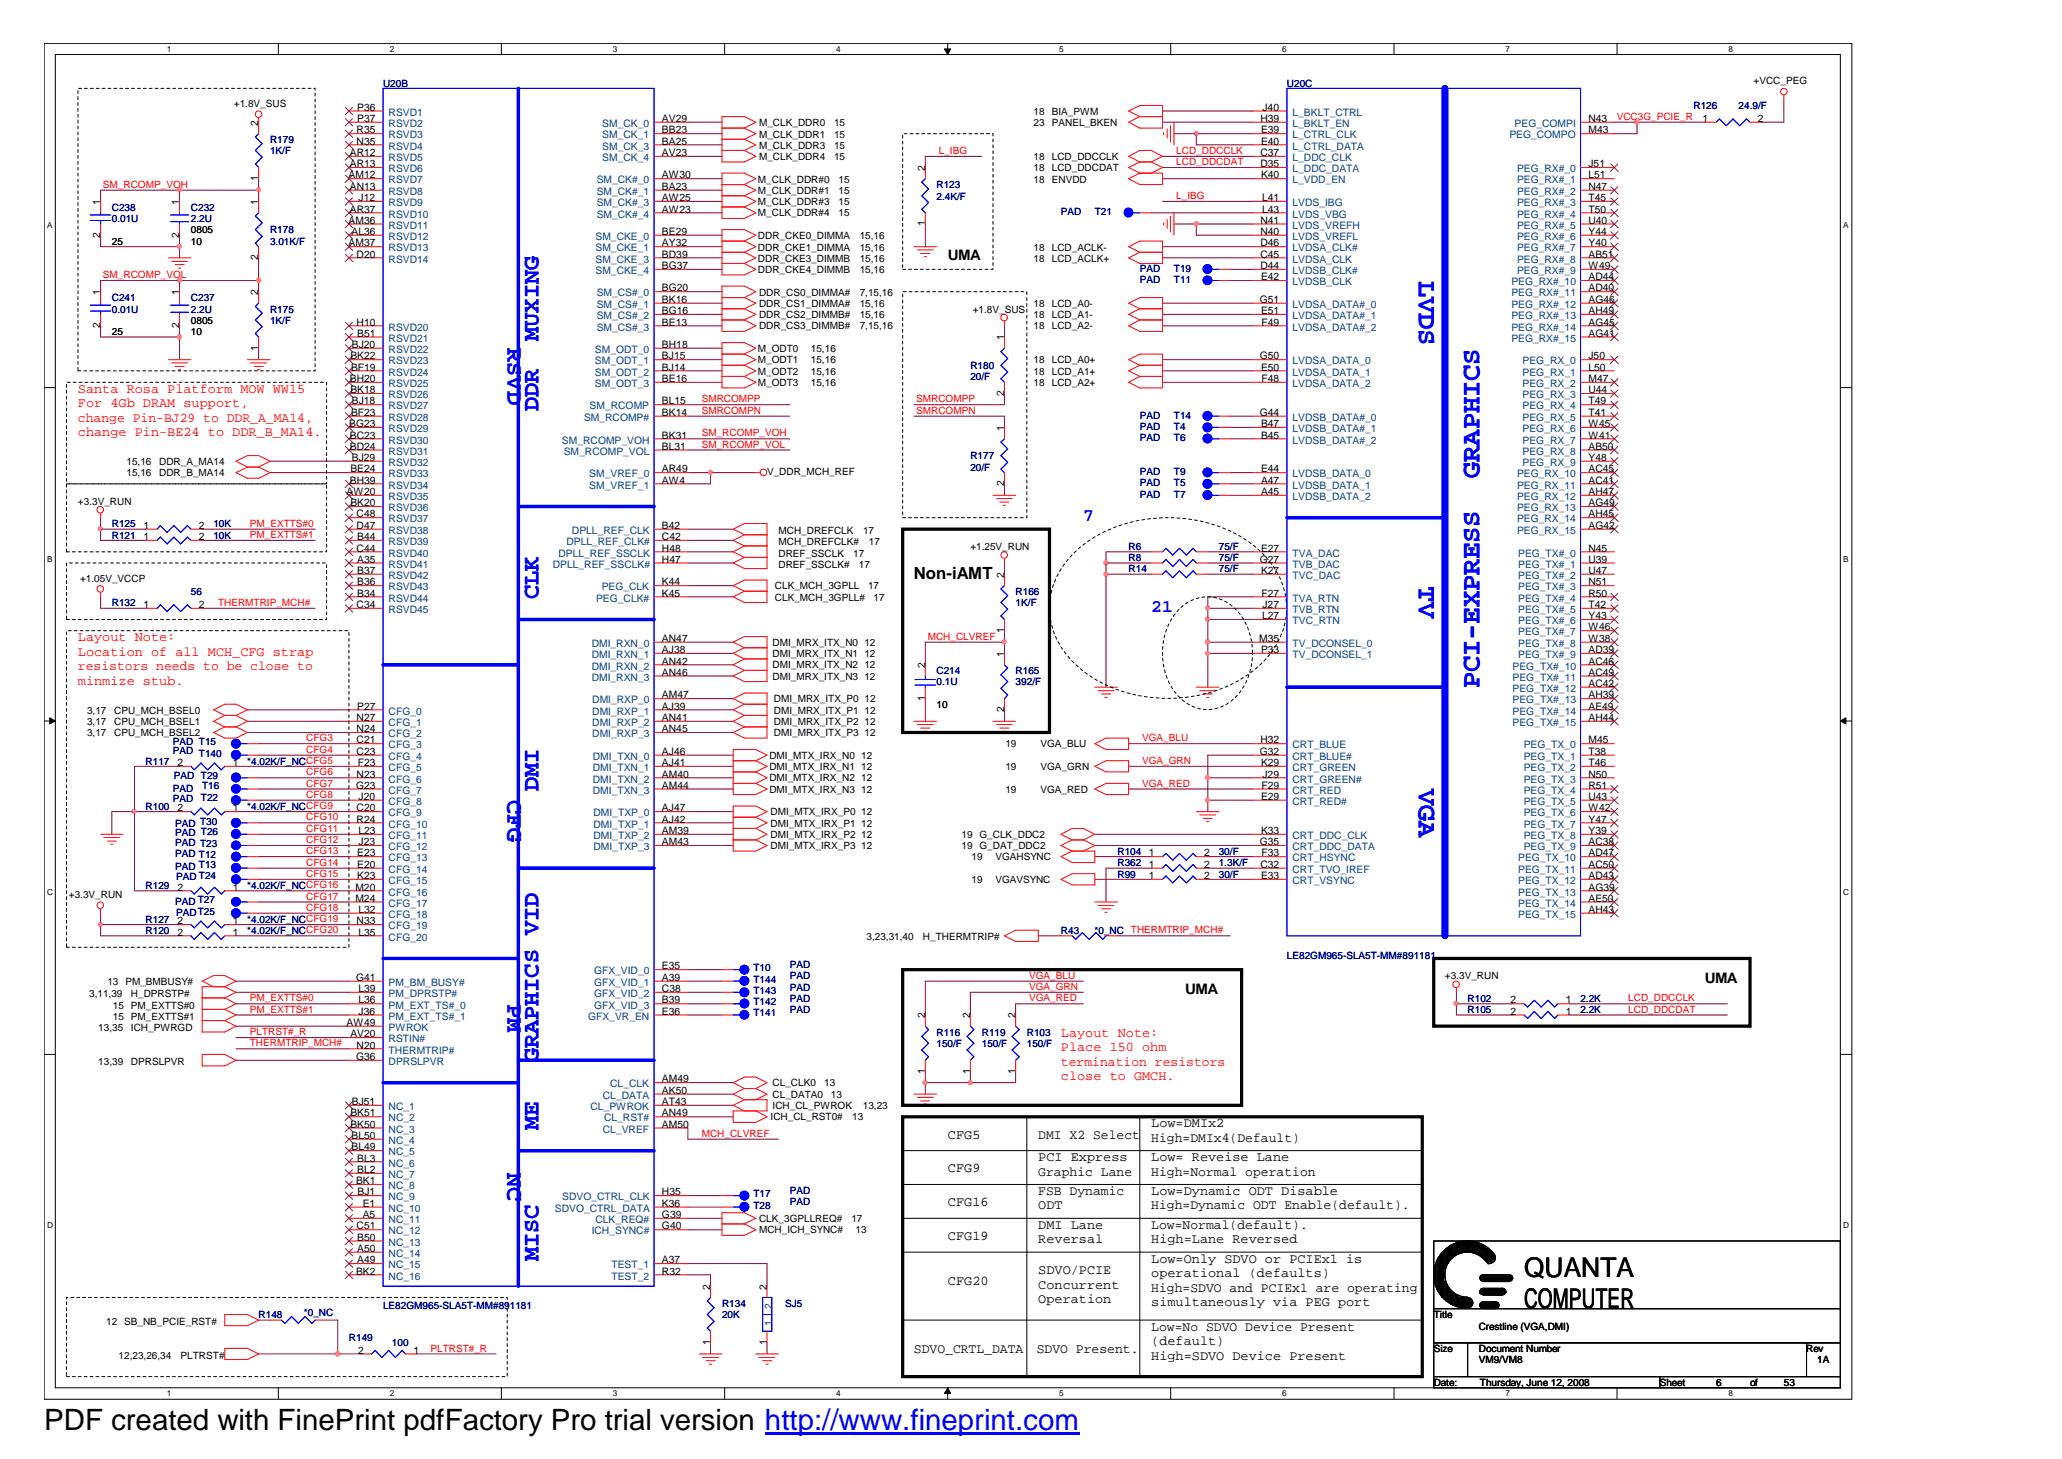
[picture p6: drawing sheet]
<svg xmlns="http://www.w3.org/2000/svg" width="297mm" height="210mm" viewBox="0 0 297 210" stroke-linecap="round" stroke-linejoin="round" font-family="sans-serif">
<defs><g id="words">
<text font-size="4.2" x="6.3" y="205.7">PDF created with FinePrint pdfFactory Pro trial version http://www.fineprint.com</text>
<g font-size="3.9" fill="#00f">
<text x="204.1" y="40.4" transform="rotate(90 204.1 40.4)">LVDS</text>
<text x="212.9" y="68.8" transform="rotate(-90 212.9 68.8)">GRAPHICS</text>
<text x="204.1" y="84.3" transform="rotate(90 204.1 84.3)">TV</text>
<text x="212.9" y="99" transform="rotate(-90 212.9 99)">PCI-EXPRESS</text>
<text x="204.1" y="113.5" transform="rotate(90 204.1 113.5)">VGA</text>
</g>
<g font-size="3.9">
<text x="219.3" y="183.7">QUANTA</text>
<text x="219.3" y="188.1">COMPUTER</text>
</g>
<g font-size="3.4" fill="#00f">
<text x="73" y="50.1" transform="rotate(90 73 50.1)">RSVD</text>
<text x="77.5" y="49" transform="rotate(-90 77.5 49)">MUXING</text>
<text x="77.5" y="59.2" transform="rotate(-90 77.5 59.2)">DDR</text>
<text x="77.5" y="86.2" transform="rotate(-90 77.5 86.2)">CLK</text>
<text x="77.5" y="113.8" transform="rotate(-90 77.5 113.8)">DMI</text>
<text x="73" y="115.1" transform="rotate(90 73 115.1)">CFG</text>
<text x="73" y="144.4" transform="rotate(90 73 144.4)">PM</text>
<text x="77.5" y="152.8" transform="rotate(-90 77.5 152.8)">GRAPHICS VID</text>
<text x="77.5" y="162.6" transform="rotate(-90 77.5 162.6)">ME</text>
<text x="73" y="168.8" transform="rotate(90 73 168.8)">NC</text>
<text x="77.5" y="181.5" transform="rotate(-90 77.5 181.5)">MISC</text>
</g>
<g font-size="2.6" fill="#00f">
<text x="155.9" y="75">7</text>
<text x="165.7" y="88">21</text>
</g>
<text font-size="2.4" x="131.5" y="83.2">Non-iAMT</text>
<g font-size="2.1">
<text x="136.4" y="37.4">UMA</text>
<text x="170.5" y="143.1">UMA</text>
<text x="245.3" y="141.4">UMA</text>
</g>
<g font-size="1.9" fill="#f00">
<text x="11.2" y="56.5">Santa Rosa Platform MOW WW15</text>
<text x="11.2" y="58.6">For 4Gb DRAM support,</text>
<text x="11.2" y="60.7">change Pin-BJ29 to DDR_A_MA14,</text>
<text x="11.2" y="62.8">change Pin-BE24 to DDR_B_MA14.</text>
<text x="11.2" y="92.3">Layout Note:</text>
<text x="11.2" y="94.3">Location of all MCH_CFG strap</text>
<text x="11.2" y="96.4">resistors needs to be close to</text>
<text x="11.2" y="98.5">minmize stub.</text>
<text x="152.7" y="149.2">Layout Note:</text>
<text x="152.7" y="151.2">Place 150 ohm</text>
<text x="152.7" y="153.3">termination resistors</text>
<text x="152.7" y="155.4">close to GMCH.</text>
</g>
<g font-size="1.9">
<text x="136.4" y="163.8">CFG5</text>
<text x="149.4" y="163.8">DMI X2 Select</text>
<text x="149.4" y="167.1">PCI Express</text>
<text x="165.7" y="167.1">Low= Reveise Lane</text>
<text x="165.7" y="162.2">Low=DMIx2</text>
<text x="165.7" y="164.3">High=DMIx4(Default)</text>
<text x="136.4" y="168.7">CFG9</text>
<text x="136.4" y="173.5">CFG16</text>
<text x="149.4" y="169.1">Graphic Lane</text>
<text x="149.4" y="171.9">FSB Dynamic</text>
<text x="165.7" y="169.1">High=Normal operation</text>
<text x="165.7" y="171.9">Low=Dynamic ODT Disable</text>
<text x="136.4" y="178.4">CFG19</text>
<text x="149.4" y="176.8">DMI Lane</text>
<text x="149.4" y="178.9">Reversal</text>
<text x="149.4" y="174">ODT</text>
<text x="165.7" y="174">High=Dynamic ODT Enable(default).</text>
<text x="165.7" y="176.8">Low=Normal(default).</text>
<text x="165.7" y="178.9">High=Lane Reversed</text>
<text x="136.4" y="184.9">CFG20</text>
<text x="149.4" y="183.3">SDVO/PCIE</text>
<text x="149.4" y="185.4">Concurrent</text>
<text x="165.7" y="181.7">Low=Only SDVO or PCIEx1 is</text>
<text x="165.7" y="183.7">operational (defaults)</text>
<text x="165.7" y="185.8">High=SDVO and PCIEx1 are operating</text>
<text x="149.4" y="187.5">Operation</text>
<text x="165.7" y="187.9">simultaneously via PEG port</text>
<text x="165.7" y="191.4">Low=No SDVO Device Present</text>
<text x="131.5" y="194.7">SDVO_CRTL_DATA</text>
<text x="149.2" y="194.7">SDVO Present.</text>
<text x="165.7" y="193.5">(default)</text>
<text x="165.7" y="195.6">High=SDVO Device Present</text>
</g>
<g font-size="1.5">
<text x="51.4" y="15.9">P36</text>
<text x="51.4" y="17.5">P37</text>
<text x="95.2" y="17.5">AV29</text>
<text x="181.4" y="17.5">H39</text>
<text x="181.7" y="15.9">J40</text>
<text x="228.6" y="17.5">N43</text>
<text x="245" y="17.5">1</text>
<text x="252.9" y="17.5">2</text>
<text x="37.2" y="18.1" transform="rotate(-90 37.2 18.1)">2</text>
<text x="50.3" y="22.5">AR12</text>
<text x="51.3" y="19.2">R35</text>
<text x="51.3" y="20.8">N35</text>
<text x="95.2" y="19.2">BB23</text>
<text x="95.2" y="20.8">BA25</text>
<text x="95.2" y="22.5">AV23</text>
<text x="181.4" y="22.5">C37</text>
<text x="181.4" y="19.2">E39</text>
<text x="181.4" y="20.8">E40</text>
<text x="228.6" y="19.2">M43</text>
<text x="14.4" y="29.5" transform="rotate(-90 14.4 29.5)">1</text>
<text x="25.8" y="29.5" transform="rotate(-90 25.8 29.5)">1</text>
<text x="37.2" y="29.5" transform="rotate(-90 37.2 29.5)">1</text>
<text x="37.2" y="26" transform="rotate(-90 37.2 26)">1</text>
<text x="50.2" y="25.7">AM12</text>
<text x="50.3" y="24.1">AR13</text>
<text x="50.3" y="27.3">AN13</text>
<text x="51.6" y="28.9">J12</text>
<text x="95.2" y="25.7">AW30</text>
<text x="95.2" y="27.3">BA23</text>
<text x="95.2" y="28.9">AW25</text>
<text x="133.1" y="24.6" transform="rotate(-90 133.1 24.6)">2</text>
<text x="181.4" y="24.1">D35</text>
<text x="181.4" y="25.7">K40</text>
<text x="181.6" y="28.9">L41</text>
<text x="228.6" y="24.1">J51</text>
<text x="228.6" y="25.7">L51</text>
<text x="228.6" y="27.3">N47</text>
<text x="228.6" y="28.9">T45</text>
<text x="14.4" y="34.2" transform="rotate(-90 14.4 34.2)">2</text>
<text x="25.8" y="34.2" transform="rotate(-90 25.8 34.2)">2</text>
<text x="50.2" y="32.2">AM36</text>
<text x="50.2" y="35.4">AM37</text>
<text x="50.3" y="30.6">AR37</text>
<text x="50.6" y="33.8">AL36</text>
<text x="95.2" y="33.8">BE29</text>
<text x="95.2" y="35.4">AY32</text>
<text x="95.2" y="30.6">AW23</text>
<text x="133.1" y="32.6" transform="rotate(-90 133.1 32.6)">1</text>
<text x="181.4" y="32.2">N41</text>
<text x="181.4" y="33.8">N40</text>
<text x="181.4" y="35.4">D46</text>
<text x="181.6" y="30.6">L43</text>
<text x="228.6" y="30.6">T50</text>
<text x="228.6" y="32.2">U40</text>
<text x="228.6" y="33.8">Y44</text>
<text x="228.6" y="35.4">Y40</text>
<text x="37.2" y="37.4" transform="rotate(-90 37.2 37.4)">2</text>
<text x="51.3" y="37.1">D20</text>
<text x="95.2" y="37.1">BD39</text>
<text x="95.2" y="38.7">BG37</text>
<text x="95.2" y="41.9">BG20</text>
<text x="181.4" y="37.1">C45</text>
<text x="181.4" y="38.7">D44</text>
<text x="181.4" y="40.3">E42</text>
<text x="228.6" y="37.1">AB51</text>
<text x="228.6" y="38.7">W49</text>
<text x="228.6" y="40.3">AD44</text>
<text x="228.6" y="41.9">AD40</text>
<text x="14.4" y="47.2" transform="rotate(-90 14.4 47.2)">2</text>
<text x="14.4" y="42.5" transform="rotate(-90 14.4 42.5)">1</text>
<text x="25.8" y="47.2" transform="rotate(-90 25.8 47.2)">2</text>
<text x="25.8" y="42.5" transform="rotate(-90 25.8 42.5)">1</text>
<text x="37.2" y="42.5" transform="rotate(-90 37.2 42.5)">2</text>
<text x="51.3" y="46.8">H10</text>
<text x="95.2" y="43.6">BK16</text>
<text x="95.2" y="45.2">BG16</text>
<text x="95.2" y="46.8">BE13</text>
<text x="181.3" y="43.6">G51</text>
<text x="181.4" y="45.2">E51</text>
<text x="181.5" y="46.8">F49</text>
<text x="228.6" y="43.6">AG46</text>
<text x="228.6" y="45.2">AH49</text>
<text x="228.6" y="46.8">AG45</text>
<text x="37.2" y="50.4" transform="rotate(-90 37.2 50.4)">1</text>
<text x="50.4" y="51.7">BK22</text>
<text x="50.5" y="53.3">BF19</text>
<text x="50.6" y="50.1">BJ20</text>
<text x="51.4" y="48.4">B51</text>
<text x="95.2" y="50.1">BH18</text>
<text x="95.2" y="51.7">BJ15</text>
<text x="95.2" y="53.3">BJ14</text>
<text x="144.5" y="49" transform="rotate(-90 144.5 49)">1</text>
<text x="181.3" y="51.7">G50</text>
<text x="181.4" y="53.3">E50</text>
<text x="228.6" y="48.4">AG41</text>
<text x="228.6" y="51.7">J50</text>
<text x="228.6" y="53.3">L50</text>
<text x="50.3" y="55">BH20</text>
<text x="50.4" y="56.6">BK18</text>
<text x="50.5" y="59.8">BF23</text>
<text x="50.6" y="58.2">BJ18</text>
<text x="95.2" y="55">BE16</text>
<text x="95.2" y="58.2">BL15</text>
<text x="95.2" y="59.8">BK14</text>
<text x="144.5" y="57" transform="rotate(-90 144.5 57)">2</text>
<text x="181.3" y="59.8">G44</text>
<text x="181.5" y="55">F48</text>
<text x="228.6" y="55">M47</text>
<text x="228.6" y="56.6">U44</text>
<text x="228.6" y="58.2">T49</text>
<text x="228.6" y="59.8">T41</text>
<text x="50.2" y="61.4">BG23</text>
<text x="50.3" y="63.1">BC23</text>
<text x="50.3" y="64.7">BD24</text>
<text x="95.2" y="63.1">BK31</text>
<text x="95.2" y="64.7">BL31</text>
<text x="144.5" y="62" transform="rotate(-90 144.5 62)">1</text>
<text x="181.4" y="61.4">B47</text>
<text x="181.4" y="63.1">B45</text>
<text x="228.6" y="61.4">W45</text>
<text x="228.6" y="63.1">W41</text>
<text x="228.6" y="64.7">AB50</text>
<text x="49.9" y="71.2">AW20</text>
<text x="50.3" y="69.6">BH39</text>
<text x="50.4" y="68">BE24</text>
<text x="50.6" y="66.3">BJ29</text>
<text x="95.2" y="68">AR49</text>
<text x="95.2" y="69.6">AW4</text>
<text x="144.5" y="69.9" transform="rotate(-90 144.5 69.9)">2</text>
<text x="181.4" y="69.6">A47</text>
<text x="181.4" y="71.2">A45</text>
<text x="181.4" y="68">E44</text>
<text x="228.6" y="68">AC45</text>
<text x="228.6" y="69.6">AC41</text>
<text x="228.6" y="71.2">AH47</text>
<text x="228.6" y="66.3">Y48</text>
<text x="20.7" y="76.1">1</text>
<text x="20.7" y="77.7">1</text>
<text x="28.6" y="76.1">2</text>
<text x="28.6" y="77.7">2</text>
<text x="50.4" y="72.8">BK20</text>
<text x="51.3" y="74.4">C48</text>
<text x="51.3" y="76.1">D47</text>
<text x="51.4" y="77.7">B44</text>
<text x="95.2" y="76.1">B42</text>
<text x="95.2" y="77.7">C42</text>
<text x="228.6" y="72.8">AG49</text>
<text x="228.6" y="74.4">AH45</text>
<text x="228.6" y="76.1">AG42</text>
<text x="51.3" y="79.3">C44</text>
<text x="51.4" y="81">A35</text>
<text x="51.4" y="82.6">B37</text>
<text x="95.2" y="79.3">H48</text>
<text x="95.2" y="81">H47</text>
<text x="144.5" y="83.1" transform="rotate(-90 144.5 83.1)">2</text>
<text x="181.3" y="81">G27</text>
<text x="181.4" y="79.3">E27</text>
<text x="181.4" y="82.6">K27</text>
<text x="228.6" y="79.3">N45</text>
<text x="228.6" y="81">U39</text>
<text x="228.6" y="82.6">U47</text>
<text x="20.7" y="87.5">1</text>
<text x="28.6" y="87.5">2</text>
<text x="51.3" y="87.5">C34</text>
<text x="51.4" y="84.2">B36</text>
<text x="51.4" y="85.8">B34</text>
<text x="95.2" y="85.8">K45</text>
<text x="95.2" y="84.2">K44</text>
<text x="181.5" y="85.8">F27</text>
<text x="181.6" y="89.1">L27</text>
<text x="181.7" y="87.5">J27</text>
<text x="228.6" y="84.2">N51</text>
<text x="228.6" y="85.8">R50</text>
<text x="228.6" y="87.5">T42</text>
<text x="228.6" y="89.1">Y43</text>
<text x="95.2" y="92.3">AN47</text>
<text x="95.2" y="94">AJ38</text>
<text x="95.2" y="95.6">AN42</text>
<text x="144.5" y="94.5" transform="rotate(-90 144.5 94.5)">1</text>
<text x="144.5" y="91.1" transform="rotate(-90 144.5 91.1)">1</text>
<text x="181.2" y="92.3">M35</text>
<text x="181.4" y="94">P33</text>
<text x="228.6" y="95.6">AC46</text>
<text x="228.6" y="90.7">W46</text>
<text x="228.6" y="92.3">W38</text>
<text x="228.6" y="94">AD39</text>
<text x="95.2" y="97.2">AN46</text>
<text x="95.2" y="100.5">AM47</text>
<text x="133.1" y="100.8" transform="rotate(-90 133.1 100.8)">1</text>
<text x="133.1" y="96.1" transform="rotate(-90 133.1 96.1)">2</text>
<text x="228.6" y="97.2">AC49</text>
<text x="228.6" y="98.8">AC42</text>
<text x="228.6" y="100.5">AH39</text>
<text x="51.3" y="105.3">N24</text>
<text x="51.3" y="103.7">N27</text>
<text x="51.3" y="106.9">C21</text>
<text x="51.4" y="102.1">P27</text>
<text x="95.2" y="102.1">AJ39</text>
<text x="95.2" y="103.7">AN41</text>
<text x="95.2" y="105.3">AN45</text>
<text x="144.5" y="102.5" transform="rotate(-90 144.5 102.5)">2</text>
<text x="181.4" y="106.9">H32</text>
<text x="228.6" y="102.1">AE49</text>
<text x="228.6" y="103.7">AH44</text>
<text x="228.6" y="106.9">M45</text>
<text x="25.5" y="110.2">2</text>
<text x="33.5" y="110.2">1</text>
<text x="51.2" y="113.5">G23</text>
<text x="51.3" y="108.6">C23</text>
<text x="51.3" y="111.9">N23</text>
<text x="51.5" y="110.2">F23</text>
<text x="95.2" y="108.6">AJ46</text>
<text x="95.2" y="110.2">AJ41</text>
<text x="95.2" y="111.9">AM40</text>
<text x="95.2" y="113.5">AM44</text>
<text x="181.3" y="108.6">G32</text>
<text x="181.4" y="110.2">K29</text>
<text x="181.5" y="113.5">F29</text>
<text x="181.7" y="111.9">J29</text>
<text x="228.6" y="108.6">T38</text>
<text x="228.6" y="110.2">T46</text>
<text x="228.6" y="111.9">N50</text>
<text x="228.6" y="113.5">R51</text>
<text x="25.5" y="116.7">2</text>
<text x="33.5" y="116.7">1</text>
<text x="51.3" y="116.7">C20</text>
<text x="51.3" y="118.3">R24</text>
<text x="51.6" y="120">L23</text>
<text x="51.6" y="115.1">J20</text>
<text x="95.2" y="116.7">AJ47</text>
<text x="95.2" y="118.3">AJ42</text>
<text x="95.2" y="120">AM39</text>
<text x="181.4" y="120">K33</text>
<text x="181.4" y="115.1">E29</text>
<text x="228.6" y="115.1">U43</text>
<text x="228.6" y="116.7">W42</text>
<text x="228.6" y="118.3">Y47</text>
<text x="228.6" y="120">Y39</text>
<text x="51.4" y="123.2">E23</text>
<text x="51.4" y="124.9">E20</text>
<text x="51.6" y="121.6">J23</text>
<text x="95.2" y="121.6">AM43</text>
<text x="165.3" y="123.2">1</text>
<text x="165.3" y="124.9">1</text>
<text x="173.3" y="123.2">2</text>
<text x="173.3" y="124.9">2</text>
<text x="181.3" y="121.6">G35</text>
<text x="181.4" y="124.9">C32</text>
<text x="181.5" y="123.2">F33</text>
<text x="228.6" y="121.6">AC38</text>
<text x="228.6" y="123.2">AD47</text>
<text x="228.6" y="124.9">AC50</text>
<text x="25.5" y="128.1">2</text>
<text x="33.5" y="128.1">1</text>
<text x="51.1" y="128.1">M20</text>
<text x="51.1" y="129.7">M24</text>
<text x="51.4" y="126.5">K23</text>
<text x="51.6" y="131.3">L32</text>
<text x="165.3" y="126.5">1</text>
<text x="173.3" y="126.5">2</text>
<text x="181.4" y="126.5">E33</text>
<text x="228.6" y="126.5">AD43</text>
<text x="228.6" y="128.1">AG39</text>
<text x="228.6" y="129.7">AE50</text>
<text x="228.6" y="131.3">AH43</text>
<text x="25.5" y="134.6">2</text>
<text x="25.5" y="133">2</text>
<text x="33.5" y="134.6">1</text>
<text x="33.5" y="133">1</text>
<text x="51.3" y="133">N33</text>
<text x="51.6" y="134.6">L35</text>
<text x="51.2" y="141.1">G41</text>
<text x="51.6" y="142.7">L39</text>
<text x="95.2" y="139.5">E35</text>
<text x="95.2" y="141.1">A39</text>
<text x="95.2" y="142.7">C38</text>
<text x="49.9" y="147.6">AW49</text>
<text x="50.4" y="149.2">AV20</text>
<text x="51.6" y="144.4">L36</text>
<text x="51.6" y="146">J36</text>
<text x="95.2" y="144.4">B39</text>
<text x="95.2" y="146">E36</text>
<text x="133.1" y="146.5" transform="rotate(-90 133.1 146.5)">2</text>
<text x="139.6" y="146.5" transform="rotate(-90 139.6 146.5)">2</text>
<text x="146.1" y="146.5" transform="rotate(-90 146.1 146.5)">2</text>
<text x="217.3" y="144.4">2</text>
<text x="217.3" y="146">2</text>
<text x="225.3" y="144.4">1</text>
<text x="225.3" y="146">1</text>
<text x="51.2" y="152.5">G36</text>
<text x="51.3" y="150.8">N20</text>
<text x="95.2" y="155.7">AM49</text>
<text x="133.1" y="154.5" transform="rotate(-90 133.1 154.5)">1</text>
<text x="139.6" y="154.5" transform="rotate(-90 139.6 154.5)">1</text>
<text x="146.1" y="154.5" transform="rotate(-90 146.1 154.5)">1</text>
<text x="50.4" y="160.6">BK51</text>
<text x="50.6" y="159">BJ51</text>
<text x="95.2" y="157.4">AK50</text>
<text x="95.2" y="159">AT43</text>
<text x="95.2" y="160.6">AN49</text>
<text x="50.4" y="162.2">BK50</text>
<text x="50.6" y="163.8">BL50</text>
<text x="50.6" y="165.5">BL49</text>
<text x="51.4" y="167.1">BL3</text>
<text x="95.2" y="162.2">AM50</text>
<text x="51.2" y="170.4">BK1</text>
<text x="51.4" y="168.8">BL2</text>
<text x="51.4" y="172">BJ1</text>
<text x="52.2" y="173.6">E1</text>
<text x="95.2" y="172">H35</text>
<text x="95.2" y="173.6">K36</text>
<text x="51.3" y="176.9">C51</text>
<text x="51.4" y="178.5">B50</text>
<text x="52.2" y="175.2">A5</text>
<text x="95.2" y="175.2">G39</text>
<text x="95.2" y="176.9">G40</text>
<text x="51.2" y="183.4">BK2</text>
<text x="51.4" y="180.1">A50</text>
<text x="51.4" y="181.8">A49</text>
<text x="95.2" y="181.8">A37</text>
<text x="95.2" y="183.4">R32</text>
<text x="102.2" y="185.5" transform="rotate(-90 102.2 185.5)">2</text>
<text x="110.3" y="185.5" transform="rotate(-90 110.3 185.5)">2</text>
<text x="51.5" y="194.7">2</text>
<text x="59.5" y="194.7">1</text>
<text x="102.2" y="193.5" transform="rotate(-90 102.2 193.5)">1</text>
<text x="110.3" y="193.5" transform="rotate(-90 110.3 193.5)">1</text>
</g>
<g font-size="1.5" fill="#004080">
<text x="55.9" y="16.7">RSVD1</text>
<text x="186" y="16.7">L_BKLT_CTRL</text>
<text x="55.9" y="23.2">RSVD5</text>
<text x="55.9" y="18.3">RSVD2</text>
<text x="55.9" y="19.9">RSVD3</text>
<text x="55.9" y="21.5">RSVD4</text>
<text x="86.7" y="18.3">SM_CK_0</text>
<text x="86.7" y="19.9">SM_CK_1</text>
<text x="86.7" y="21.5">SM_CK_3</text>
<text x="86.7" y="23.2">SM_CK_4</text>
<text x="186" y="19.9">L_CTRL_CLK</text>
<text x="186" y="21.5">L_CTRL_DATA</text>
<text x="186" y="23.2">L_DDC_CLK</text>
<text x="186" y="18.3">L_BKLT_EN</text>
<text x="217.2" y="19.9">PEG_COMPO</text>
<text x="217.9" y="18.3">PEG_COMPI</text>
<text x="55.9" y="24.8">RSVD6</text>
<text x="55.9" y="26.4">RSVD7</text>
<text x="55.9" y="28">RSVD8</text>
<text x="55.9" y="29.6">RSVD9</text>
<text x="85.9" y="26.4">SM_CK#_0</text>
<text x="85.9" y="28">SM_CK#_1</text>
<text x="85.9" y="29.6">SM_CK#_3</text>
<text x="186" y="24.8">L_DDC_DATA</text>
<text x="186" y="26.4">L_VDD_EN</text>
<text x="186" y="29.6">LVDS_IBG</text>
<text x="218.3" y="24.8">PEG_RX#_0</text>
<text x="218.3" y="26.4">PEG_RX#_1</text>
<text x="218.3" y="28">PEG_RX#_2</text>
<text x="218.3" y="29.6">PEG_RX#_3</text>
<text x="55.9" y="31.3">RSVD10</text>
<text x="55.9" y="34.5">RSVD12</text>
<text x="55.9" y="32.9">RSVD11</text>
<text x="85.7" y="34.5">SM_CKE_0</text>
<text x="85.9" y="31.3">SM_CK#_4</text>
<text x="186" y="31.3">LVDS_VBG</text>
<text x="186" y="32.9">LVDS_VREFH</text>
<text x="186" y="34.5">LVDS_VREFL</text>
<text x="218.3" y="31.3">PEG_RX#_4</text>
<text x="218.3" y="32.9">PEG_RX#_5</text>
<text x="218.3" y="34.5">PEG_RX#_6</text>
<text x="55.9" y="36.2">RSVD13</text>
<text x="55.9" y="37.8">RSVD14</text>
<text x="85.7" y="36.2">SM_CKE_1</text>
<text x="85.7" y="37.8">SM_CKE_3</text>
<text x="85.7" y="39.4">SM_CKE_4</text>
<text x="186" y="36.2">LVDSA_CLK#</text>
<text x="186" y="37.8">LVDSA_CLK</text>
<text x="186" y="39.4">LVDSB_CLK#</text>
<text x="186" y="41">LVDSB_CLK</text>
<text x="217.5" y="41">PEG_RX#_10</text>
<text x="218.3" y="36.2">PEG_RX#_7</text>
<text x="218.3" y="37.8">PEG_RX#_8</text>
<text x="218.3" y="39.4">PEG_RX#_9</text>
<text x="55.9" y="47.6">RSVD20</text>
<text x="85.9" y="42.6">SM_CS#_0</text>
<text x="85.9" y="44.3">SM_CS#_1</text>
<text x="85.9" y="45.9">SM_CS#_2</text>
<text x="85.9" y="47.6">SM_CS#_3</text>
<text x="186" y="44.3">LVDSA_DATA#_0</text>
<text x="186" y="45.9">LVDSA_DATA#_1</text>
<text x="186" y="47.6">LVDSA_DATA#_2</text>
<text x="217.5" y="42.6">PEG_RX#_11</text>
<text x="217.5" y="44.3">PEG_RX#_12</text>
<text x="217.5" y="45.9">PEG_RX#_13</text>
<text x="217.5" y="47.6">PEG_RX#_14</text>
<text x="55.9" y="50.8">RSVD22</text>
<text x="55.9" y="52.4">RSVD23</text>
<text x="55.9" y="49.2">RSVD21</text>
<text x="85.6" y="50.8">SM_ODT_0</text>
<text x="85.6" y="52.4">SM_ODT_1</text>
<text x="186" y="52.4">LVDSA_DATA_0</text>
<text x="217.5" y="49.2">PEG_RX#_15</text>
<text x="219.1" y="52.4">PEG_RX_0</text>
<text x="55.9" y="54">RSVD24</text>
<text x="55.9" y="55.7">RSVD25</text>
<text x="55.9" y="57.3">RSVD26</text>
<text x="55.9" y="58.9">RSVD27</text>
<text x="84.8" y="58.9">SM_RCOMP</text>
<text x="85.6" y="54">SM_ODT_2</text>
<text x="85.6" y="55.7">SM_ODT_3</text>
<text x="186" y="54">LVDSA_DATA_1</text>
<text x="186" y="55.7">LVDSA_DATA_2</text>
<text x="219.1" y="54">PEG_RX_1</text>
<text x="219.1" y="55.7">PEG_RX_2</text>
<text x="219.1" y="57.3">PEG_RX_3</text>
<text x="219.1" y="58.9">PEG_RX_4</text>
<text x="55.9" y="60.6">RSVD28</text>
<text x="55.9" y="62.2">RSVD29</text>
<text x="55.9" y="63.8">RSVD30</text>
<text x="55.9" y="65.4">RSVD31</text>
<text x="80.9" y="63.8">SM_RCOMP_VOH</text>
<text x="81.1" y="65.4">SM_RCOMP_VOL</text>
<text x="84" y="60.6">SM_RCOMP#</text>
<text x="186" y="60.6">LVDSB_DATA#_0</text>
<text x="186" y="62.2">LVDSB_DATA#_1</text>
<text x="186" y="63.8">LVDSB_DATA#_2</text>
<text x="219.1" y="60.6">PEG_RX_5</text>
<text x="219.1" y="62.2">PEG_RX_6</text>
<text x="219.1" y="63.8">PEG_RX_7</text>
<text x="219.1" y="65.4">PEG_RX_8</text>
<text x="55.9" y="70.3">RSVD34</text>
<text x="55.9" y="71.9">RSVD35</text>
<text x="55.9" y="67">RSVD32</text>
<text x="55.9" y="68.7">RSVD33</text>
<text x="84.8" y="68.7">SM_VREF_0</text>
<text x="84.8" y="70.3">SM_VREF_1</text>
<text x="186" y="70.3">LVDSB_DATA_1</text>
<text x="186" y="71.9">LVDSB_DATA_2</text>
<text x="186" y="68.7">LVDSB_DATA_0</text>
<text x="218.3" y="68.7">PEG_RX_10</text>
<text x="218.3" y="70.3">PEG_RX_11</text>
<text x="218.3" y="71.9">PEG_RX_12</text>
<text x="219.1" y="67">PEG_RX_9</text>
<text x="55.9" y="73.5">RSVD36</text>
<text x="55.9" y="75.2">RSVD37</text>
<text x="55.9" y="76.8">RSVD38</text>
<text x="82.3" y="76.8">DPLL_REF_CLK</text>
<text x="218.3" y="73.5">PEG_RX_13</text>
<text x="218.3" y="75.2">PEG_RX_14</text>
<text x="218.3" y="76.8">PEG_RX_15</text>
<text x="55.9" y="78.4">RSVD39</text>
<text x="55.9" y="80.1">RSVD40</text>
<text x="55.9" y="81.7">RSVD41</text>
<text x="55.9" y="83.3">RSVD42</text>
<text x="79.5" y="81.7">DPLL_REF_SSCLK#</text>
<text x="80.3" y="80.1">DPLL_REF_SSCLK</text>
<text x="81.5" y="78.4">DPLL_REF_CLK#</text>
<text x="186" y="80.1">TVA_DAC</text>
<text x="186" y="81.7">TVB_DAC</text>
<text x="186" y="83.3">TVC_DAC</text>
<text x="218.4" y="80.1">PEG_TX#_0</text>
<text x="218.4" y="81.7">PEG_TX#_1</text>
<text x="218.4" y="83.3">PEG_TX#_2</text>
<text x="55.9" y="84.9">RSVD43</text>
<text x="55.9" y="86.5">RSVD44</text>
<text x="55.9" y="88.2">RSVD45</text>
<text x="85.8" y="86.5">PEG_CLK#</text>
<text x="86.6" y="84.9">PEG_CLK</text>
<text x="186" y="86.5">TVA_RTN</text>
<text x="186" y="88.2">TVB_RTN</text>
<text x="186" y="89.8">TVC_RTN</text>
<text x="218.4" y="84.9">PEG_TX#_3</text>
<text x="218.4" y="86.5">PEG_TX#_4</text>
<text x="218.4" y="88.2">PEG_TX#_5</text>
<text x="218.4" y="89.8">PEG_TX#_6</text>
<text x="85.1" y="93.1">DMI_RXN_0</text>
<text x="85.1" y="94.7">DMI_RXN_1</text>
<text x="186" y="93.1">TV_DCONSEL_0</text>
<text x="186" y="94.7">TV_DCONSEL_1</text>
<text x="218.4" y="91.4">PEG_TX#_7</text>
<text x="218.4" y="93.1">PEG_TX#_8</text>
<text x="218.4" y="94.7">PEG_TX#_9</text>
<text x="85.1" y="96.3">DMI_RXN_2</text>
<text x="85.1" y="97.9">DMI_RXN_3</text>
<text x="85.2" y="101.2">DMI_RXP_0</text>
<text x="217.6" y="96.3">PEG_TX#_10</text>
<text x="217.6" y="97.9">PEG_TX#_11</text>
<text x="217.6" y="99.5">PEG_TX#_12</text>
<text x="217.6" y="101.2">PEG_TX#_13</text>
<text x="55.9" y="106.1">CFG_2</text>
<text x="55.9" y="102.8">CFG_0</text>
<text x="55.9" y="104.5">CFG_1</text>
<text x="55.9" y="107.7">CFG_3</text>
<text x="85.2" y="102.8">DMI_RXP_1</text>
<text x="85.2" y="104.5">DMI_RXP_2</text>
<text x="85.2" y="106.1">DMI_RXP_3</text>
<text x="186" y="107.7">CRT_BLUE</text>
<text x="217.6" y="102.8">PEG_TX#_14</text>
<text x="217.6" y="104.5">PEG_TX#_15</text>
<text x="219.2" y="107.7">PEG_TX_0</text>
<text x="55.9" y="109.3">CFG_4</text>
<text x="55.9" y="110.9">CFG_5</text>
<text x="55.9" y="112.6">CFG_6</text>
<text x="85.3" y="109.3">DMI_TXN_0</text>
<text x="85.3" y="110.9">DMI_TXN_1</text>
<text x="85.3" y="112.6">DMI_TXN_2</text>
<text x="186" y="109.3">CRT_BLUE#</text>
<text x="186" y="110.9">CRT_GREEN</text>
<text x="186" y="112.6">CRT_GREEN#</text>
<text x="219.2" y="109.3">PEG_TX_1</text>
<text x="219.2" y="110.9">PEG_TX_2</text>
<text x="219.2" y="112.6">PEG_TX_3</text>
<text x="55.9" y="114.2">CFG_7</text>
<text x="55.9" y="115.8">CFG_8</text>
<text x="55.9" y="117.4">CFG_9</text>
<text x="55.9" y="119.1">CFG_10</text>
<text x="85.3" y="114.2">DMI_TXN_3</text>
<text x="85.4" y="117.4">DMI_TXP_0</text>
<text x="85.4" y="119.1">DMI_TXP_1</text>
<text x="186" y="114.2">CRT_RED</text>
<text x="186" y="115.8">CRT_RED#</text>
<text x="219.2" y="114.2">PEG_TX_4</text>
<text x="219.2" y="115.8">PEG_TX_5</text>
<text x="219.2" y="117.4">PEG_TX_6</text>
<text x="219.2" y="119.1">PEG_TX_7</text>
<text x="55.9" y="120.7">CFG_11</text>
<text x="55.9" y="122.3">CFG_12</text>
<text x="55.9" y="123.9">CFG_13</text>
<text x="55.9" y="125.6">CFG_14</text>
<text x="85.4" y="120.7">DMI_TXP_2</text>
<text x="85.4" y="122.3">DMI_TXP_3</text>
<text x="186" y="120.7">CRT_DDC_CLK</text>
<text x="186" y="122.3">CRT_DDC_DATA</text>
<text x="186" y="123.9">CRT_HSYNC</text>
<text x="186" y="125.6">CRT_TVO_IREF</text>
<text x="218.4" y="123.9">PEG_TX_10</text>
<text x="218.4" y="125.6">PEG_TX_11</text>
<text x="219.2" y="120.7">PEG_TX_8</text>
<text x="219.2" y="122.3">PEG_TX_9</text>
<text x="55.9" y="127.2">CFG_15</text>
<text x="55.9" y="128.8">CFG_16</text>
<text x="55.9" y="130.4">CFG_17</text>
<text x="186" y="127.2">CRT_VSYNC</text>
<text x="218.4" y="127.2">PEG_TX_12</text>
<text x="218.4" y="128.8">PEG_TX_13</text>
<text x="218.4" y="130.4">PEG_TX_14</text>
<text x="55.9" y="132.1">CFG_18</text>
<text x="55.9" y="133.7">CFG_19</text>
<text x="55.9" y="135.3">CFG_20</text>
<text x="218.4" y="132.1">PEG_TX_15</text>
<text x="55.9" y="141.8">PM_BM_BUSY#</text>
<text x="55.9" y="143.4">PM_DPRSTP#</text>
<text x="85.5" y="140.2">GFX_VID_0</text>
<text x="85.5" y="141.8">GFX_VID_1</text>
<text x="85.5" y="143.4">GFX_VID_2</text>
<text x="55.9" y="145.1">PM_EXT_TS#_0</text>
<text x="55.9" y="146.7">PM_EXT_TS#_1</text>
<text x="55.9" y="148.3">PWROK</text>
<text x="55.9" y="150">RSTIN#</text>
<text x="84.6" y="146.7">GFX_VR_EN</text>
<text x="85.5" y="145.1">GFX_VID_3</text>
<text x="55.9" y="151.6">THERMTRIP#</text>
<text x="55.9" y="153.2">DPRSLPVR</text>
<text x="55.9" y="159.7">NC_1</text>
<text x="55.9" y="161.3">NC_2</text>
<text x="85" y="159.7">CL_PWROK</text>
<text x="86.7" y="158.1">CL_DATA</text>
<text x="86.9" y="161.3">CL_RST#</text>
<text x="87.8" y="156.4">CL_CLK</text>
<text x="55.9" y="163">NC_3</text>
<text x="55.9" y="164.6">NC_4</text>
<text x="55.9" y="166.2">NC_5</text>
<text x="55.9" y="167.8">NC_6</text>
<text x="86.7" y="163">CL_VREF</text>
<text x="55.9" y="169.5">NC_7</text>
<text x="55.9" y="171.1">NC_8</text>
<text x="55.9" y="172.7">NC_9</text>
<text x="80.9" y="172.7">SDVO_CTRL_CLK</text>
<text x="55.9" y="174.3">NC_10</text>
<text x="55.9" y="176">NC_11</text>
<text x="55.9" y="177.6">NC_12</text>
<text x="55.9" y="179.2">NC_13</text>
<text x="79.8" y="174.3">SDVO_CTRL_DATA</text>
<text x="85.1" y="177.6">ICH_SYNC#</text>
<text x="85.7" y="176">CLK_REQ#</text>
<text x="55.9" y="180.8">NC_14</text>
<text x="55.9" y="182.5">NC_15</text>
<text x="55.9" y="184.1">NC_16</text>
<text x="88" y="182.5">TEST_1</text>
<text x="88" y="184.1">TEST_2</text>
<text x="111.1" y="190.7" transform="rotate(-90 111.1 190.7)">1</text>
<text x="111.1" y="188.3" transform="rotate(-90 111.1 188.3)">2</text>
</g>
<g font-size="1.4">
<text x="33.7" y="15.4">+1.8V_SUS</text>
<text x="148.7" y="16.5">18</text>
<text x="151.3" y="16.5">BIA_PWM</text>
<text x="252.3" y="12.1">+VCC_PEG</text>
<text x="109.2" y="19.8">M_CLK_DDR1</text>
<text x="109.2" y="18.1">M_CLK_DDR0</text>
<text x="109.2" y="23">M_CLK_DDR4</text>
<text x="109.2" y="21.4">M_CLK_DDR3</text>
<text x="120" y="19.8">15</text>
<text x="120" y="18.1">15</text>
<text x="120" y="23">15</text>
<text x="120" y="21.4">15</text>
<text x="148.7" y="23">18</text>
<text x="148.7" y="18.1">23</text>
<text x="151.3" y="23">LCD_DDCCLK</text>
<text x="151.3" y="18.1">PANEL_BKEN</text>
<text x="109.1" y="27.9">M_CLK_DDR#1</text>
<text x="109.1" y="26.3">M_CLK_DDR#0</text>
<text x="109.1" y="29.5">M_CLK_DDR#3</text>
<text x="120.6" y="27.9">15</text>
<text x="120.6" y="26.3">15</text>
<text x="120.6" y="29.5">15</text>
<text x="148.7" y="24.7">18</text>
<text x="148.7" y="26.3">18</text>
<text x="151.3" y="24.7">LCD_DDCDAT</text>
<text x="151.3" y="26.3">ENVDD</text>
<text x="16.1" y="35.2">25</text>
<text x="27.5" y="35.2">10</text>
<text x="27.5" y="33.6">0805</text>
<text x="109.1" y="34.4">DDR_CKE0_DIMMA</text>
<text x="109.1" y="31.1">M_CLK_DDR#4</text>
<text x="120.6" y="31.1">15</text>
<text x="123.7" y="34.4">15,16</text>
<text x="109.1" y="36">DDR_CKE1_DIMMA</text>
<text x="109.1" y="37.6">DDR_CKE3_DIMMB</text>
<text x="109.1" y="39.3">DDR_CKE4_DIMMB</text>
<text x="123.7" y="36">15,16</text>
<text x="123.7" y="37.6">15,16</text>
<text x="123.7" y="39.3">15,16</text>
<text x="148.7" y="36">18</text>
<text x="148.7" y="37.6">18</text>
<text x="151.3" y="36">LCD_ACLK-</text>
<text x="151.3" y="37.6">LCD_ACLK+</text>
<text x="27.5" y="46.6">0805</text>
<text x="109.2" y="44.2">DDR_CS1_DIMMA#</text>
<text x="109.2" y="42.5">DDR_CS0_DIMMA#</text>
<text x="109.2" y="47.4">DDR_CS3_DIMMB#</text>
<text x="109.2" y="45.8">DDR_CS2_DIMMB#</text>
<text x="123.7" y="44.2">15,16</text>
<text x="123.7" y="42.5">7,15,16</text>
<text x="123.7" y="47.4">7,15,16</text>
<text x="123.7" y="45.8">15,16</text>
<text x="140" y="45">+1.8V_SUS</text>
<text x="148.7" y="44.2">18</text>
<text x="148.7" y="45.8">18</text>
<text x="148.7" y="47.4">18</text>
<text x="151.3" y="44.2">LCD_A0-</text>
<text x="151.3" y="45.8">LCD_A1-</text>
<text x="151.3" y="47.4">LCD_A2-</text>
<text x="16.1" y="48.2">25</text>
<text x="27.5" y="48.2">10</text>
<text x="109.1" y="50.6">M_ODT0</text>
<text x="109.1" y="52.3">M_ODT1</text>
<text x="109.1" y="53.9">M_ODT2</text>
<text x="116.7" y="50.6">15,16</text>
<text x="116.7" y="52.3">15,16</text>
<text x="116.7" y="53.9">15,16</text>
<text x="148.7" y="52.3">18</text>
<text x="148.7" y="53.9">18</text>
<text x="151.3" y="52.3">LCD_A0+</text>
<text x="151.3" y="53.9">LCD_A1+</text>
<text x="109.1" y="55.5">M_ODT3</text>
<text x="116.7" y="55.5">15,16</text>
<text x="148.7" y="55.5">18</text>
<text x="151.3" y="55.5">LCD_A2+</text>
<text x="18.2" y="66.9">15,16</text>
<text x="18.2" y="68.6">15,16</text>
<text x="22.9" y="66.9">DDR_A_MA14</text>
<text x="22.9" y="68.6">DDR_B_MA14</text>
<text x="110.4" y="68.4">V_DDR_MCH_REF</text>
<text x="11.2" y="72.6">+3.3V_RUN</text>
<text x="112" y="76.8">MCH_DREFCLK</text>
<text x="124.2" y="76.8">17</text>
<text x="11.5" y="83.7">+1.05V_VCCP</text>
<text x="112" y="80.1">DREF_SSCLK</text>
<text x="112" y="81.7">DREF_SSCLK#</text>
<text x="112" y="78.5">MCH_DREFCLK#</text>
<text x="122.8" y="80.1">17</text>
<text x="123.6" y="81.7">17</text>
<text x="125" y="78.5">17</text>
<text x="139.6" y="79.1">+1.25V_RUN</text>
<text x="111.5" y="86.4">CLK_MCH_3GPLL#</text>
<text x="111.5" y="84.8">CLK_MCH_3GPLL</text>
<text x="124.9" y="84.8">17</text>
<text x="125.7" y="86.4">17</text>
<text x="111.2" y="92.9">DMI_MRX_ITX_N0</text>
<text x="111.2" y="94.5">DMI_MRX_ITX_N1</text>
<text x="124.4" y="92.9">12</text>
<text x="124.4" y="94.5">12</text>
<text x="111.2" y="96.2">DMI_MRX_ITX_N2</text>
<text x="111.2" y="97.8">DMI_MRX_ITX_N3</text>
<text x="111.3" y="101.1">DMI_MRX_ITX_P0</text>
<text x="124.4" y="96.2">12</text>
<text x="124.4" y="97.8">12</text>
<text x="124.4" y="101.1">12</text>
<text x="134.7" y="101.9">10</text>
<text x="12.5" y="102.7">3,17</text>
<text x="12.5" y="104.3">3,17</text>
<text x="12.5" y="105.9">3,17</text>
<text x="16.4" y="102.7">CPU_MCH_BSEL0</text>
<text x="16.4" y="104.3">CPU_MCH_BSEL1</text>
<text x="16.4" y="105.9">CPU_MCH_BSEL2</text>
<text x="111.3" y="102.7">DMI_MRX_ITX_P1</text>
<text x="111.3" y="104.3">DMI_MRX_ITX_P2</text>
<text x="111.3" y="105.9">DMI_MRX_ITX_P3</text>
<text x="124.4" y="102.7">12</text>
<text x="124.4" y="104.3">12</text>
<text x="124.4" y="105.9">12</text>
<text x="144.7" y="107.5">19</text>
<text x="149.7" y="107.5">VGA_BLU</text>
<text x="110.7" y="109.2">DMI_MTX_IRX_N0</text>
<text x="110.7" y="110.8">DMI_MTX_IRX_N1</text>
<text x="110.7" y="112.4">DMI_MTX_IRX_N2</text>
<text x="123.9" y="109.2">12</text>
<text x="123.9" y="110.8">12</text>
<text x="123.9" y="112.4">12</text>
<text x="144.7" y="110.8">19</text>
<text x="149.7" y="110.8">VGA_GRN</text>
<text x="110.7" y="114.1">DMI_MTX_IRX_N3</text>
<text x="110.9" y="117.3">DMI_MTX_IRX_P0</text>
<text x="110.9" y="118.9">DMI_MTX_IRX_P1</text>
<text x="123.9" y="114.1">12</text>
<text x="123.9" y="117.3">12</text>
<text x="123.9" y="118.9">12</text>
<text x="144.7" y="114.1">19</text>
<text x="149.7" y="114.1">VGA_RED</text>
<text x="110.9" y="120.5">DMI_MTX_IRX_P2</text>
<text x="110.9" y="122.2">DMI_MTX_IRX_P3</text>
<text x="123.9" y="120.5">12</text>
<text x="123.9" y="122.2">12</text>
<text x="138.3" y="122.2">19 G_DAT_DDC2</text>
<text x="138.3" y="120.5">19 G_CLK_DDC2</text>
<text x="139.8" y="123.8">19</text>
<text x="143.2" y="123.8">VGAHSYNC</text>
<text x="9.9" y="129.2">+3.3V_RUN</text>
<text x="139.8" y="127.1">19</text>
<text x="143.2" y="127.1">VGAVSYNC</text>
<text x="124.7" y="135.2">3,23,31,40</text>
<text x="132.8" y="135.2">H_THERMTRIP#</text>
<text x="12.8" y="143.5">3,11,39</text>
<text x="15.5" y="141.7">13 PM_BMBUSY#</text>
<text x="18.8" y="143.5">H_DPRSTP#</text>
<text x="207.9" y="140.9">+3.3V_RUN</text>
<text x="14.1" y="148.4">13,35</text>
<text x="16.3" y="145.1">15 PM_EXTTS#0</text>
<text x="16.3" y="146.7">15 PM_EXTTS#1</text>
<text x="18.8" y="148.4">ICH_PWRGD</text>
<text x="14.1" y="153.2">13,39</text>
<text x="18.8" y="153.2">DPRSLPVR</text>
<text x="110.9" y="161.2">ICH_CL_RST0#</text>
<text x="111.2" y="159.6">ICH_CL_PWROK</text>
<text x="111.2" y="156.3">CL_CLK0</text>
<text x="111.2" y="158">CL_DATA0</text>
<text x="118.6" y="156.3">13</text>
<text x="119.6" y="158">13</text>
<text x="122.6" y="161.2">13</text>
<text x="124.1" y="159.6">13,23</text>
<text x="109.2" y="177.4">MCH_ICH_SYNC#</text>
<text x="109.2" y="175.8">CLK_3GPLLREQ#</text>
<text x="122.5" y="175.8">17</text>
<text x="123.1" y="177.4">13</text>
<text x="15.3" y="190.6">12 SB_NB_PCIE_RST#</text>
<text x="206.3" y="189.6">Title</text>
<text x="212.8" y="191.3">Crestline (VGA,DMI)</text>
<text x="17.1" y="195.5">12,23,26,34</text>
<text x="26" y="195.5">PLTRST#</text>
<text x="206.3" y="194.5">Size</text>
<text x="212.8" y="196.1">VM9/VM8</text>
<text x="212.8" y="194.5">Document Number</text>
<text x="259.9" y="194.5">Rev</text>
<text x="261.5" y="196.1">1A</text>
<text x="206.3" y="199.4">Date:</text>
<text x="212.9" y="199.4">Thursday, June 12, 2008</text>
<text x="238.8" y="199.4">Sheet</text>
<text x="246.9" y="199.4">6</text>
<text x="251.8" y="199.4">of</text>
<text x="256.7" y="199.4">53</text>
</g>
<g font-size="1.4" fill="#000080">
<text x="55.1" y="12.5">U20B</text>
<text x="185.2" y="12.5">U20C</text>
<text x="243.7" y="15.7">R126</text>
<text x="250.2" y="15.7">24.9/F</text>
<text x="38.9" y="20.6">R179</text>
<text x="38.9" y="22.2">1K/F</text>
<text x="134.7" y="27.1">R123</text>
<text x="134.7" y="28.7">2.4K/F</text>
<text x="16.1" y="30.3">C238</text>
<text x="16.1" y="32">0.01U</text>
<text x="27.5" y="30.3">C232</text>
<text x="27.5" y="32">2.2U</text>
<text x="38.9" y="33.6">R178</text>
<text x="38.9" y="35.2">3.01K/F</text>
<text x="152.7" y="31">PAD</text>
<text x="157.5" y="31">T21</text>
<text x="164" y="40.7">PAD</text>
<text x="164" y="39.1">PAD</text>
<text x="168.9" y="40.7">T11</text>
<text x="168.9" y="39.1">T19</text>
<text x="16.1" y="43.3">C241</text>
<text x="16.1" y="45">0.01U</text>
<text x="27.5" y="43.3">C237</text>
<text x="27.5" y="45">2.2U</text>
<text x="38.9" y="45">R175</text>
<text x="38.9" y="46.6">1K/F</text>
<text x="139.6" y="53.1">R180</text>
<text x="139.6" y="54.7">20/F</text>
<text x="164" y="63.5">PAD</text>
<text x="164" y="60.3">PAD</text>
<text x="164" y="61.9">PAD</text>
<text x="168.9" y="63.5">T6</text>
<text x="168.9" y="60.3">T14</text>
<text x="168.9" y="61.9">T4</text>
<text x="139.6" y="66.1">R177</text>
<text x="139.6" y="67.7">20/F</text>
<text x="164" y="70">PAD</text>
<text x="164" y="71.6">PAD</text>
<text x="164" y="68.4">PAD</text>
<text x="168.9" y="70">T5</text>
<text x="168.9" y="71.6">T7</text>
<text x="168.9" y="68.4">T9</text>
<text x="16.1" y="75.8">R125</text>
<text x="16.1" y="77.5">R121</text>
<text x="30.7" y="75.8">10K</text>
<text x="30.7" y="77.5">10K</text>
<text x="162.4" y="80.7">R8</text>
<text x="162.4" y="79.1">R6</text>
<text x="162.4" y="82.4">R14</text>
<text x="175.4" y="82.4">75/F</text>
<text x="175.4" y="80.7">75/F</text>
<text x="175.4" y="79.1">75/F</text>
<text x="16.1" y="87.2">R132</text>
<text x="27.5" y="85.6">56</text>
<text x="146.1" y="85.6">R166</text>
<text x="146.1" y="87.2">1K/F</text>
<text x="134.7" y="97">C214</text>
<text x="134.7" y="98.6">0.1U</text>
<text x="146.1" y="97">R165</text>
<text x="146.1" y="98.6">392/F</text>
<text x="24.8" y="107.2">PAD T15</text>
<text x="21" y="110">R117</text>
<text x="24.8" y="108.5">PAD T140</text>
<text x="24.8" y="113.9">PAD</text>
<text x="25" y="112.1">PAD T29</text>
<text x="29.1" y="113.6">T16</text>
<text x="35.6" y="110">*4.02K/F_NCCFG5</text>
<text x="21" y="116.5">R100</text>
<text x="24.8" y="115.4">PAD</text>
<text x="25.2" y="118.9">PAD T30</text>
<text x="28.9" y="115.2">T22</text>
<text x="35.6" y="116.5">*4.02K/F_NCCFG9</text>
<text x="25.2" y="121.7">PAD T23</text>
<text x="25.2" y="120.2">PAD T26</text>
<text x="25.2" y="125.1">PAD T13</text>
<text x="25.2" y="123.3">PAD T12</text>
<text x="160.8" y="123">R104</text>
<text x="160.8" y="124.6">R362</text>
<text x="175.4" y="123">30/F</text>
<text x="175.4" y="124.6">1.3K/F</text>
<text x="21" y="127.9">R129</text>
<text x="25.2" y="130.1">PAD T27</text>
<text x="25.4" y="131.8">PADT25</text>
<text x="25.4" y="126.5">PAD T24</text>
<text x="35.6" y="127.9">*4.02K/F_NCCFG16</text>
<text x="160.8" y="126.3">R99</text>
<text x="175.4" y="126.3">30/F</text>
<text x="21" y="134.4">R120</text>
<text x="21" y="132.7">R127</text>
<text x="35.6" y="134.4">*4.02K/F_NCCFG20</text>
<text x="35.6" y="132.7">*4.02K/F_NCCFG19</text>
<text x="152.7" y="134.4">R43</text>
<text x="157.5" y="134.4">*0_NC THERMTRIP_MCH#</text>
<text x="185.2" y="137.9">LE82GM965-SLA5T-MM#891181</text>
<text x="108.4" y="139.8">T10</text>
<text x="108.4" y="143">T143</text>
<text x="108.4" y="141.4">T144</text>
<text x="113.6" y="139.2">PAD</text>
<text x="113.6" y="142.5">PAD</text>
<text x="113.6" y="140.9">PAD</text>
<text x="108.4" y="144.6">T142</text>
<text x="108.4" y="146.2">T141</text>
<text x="113.6" y="144.1">PAD</text>
<text x="113.6" y="145.8">PAD</text>
<text x="134.7" y="149">R116</text>
<text x="141.3" y="149">R119</text>
<text x="147.7" y="149">R103</text>
<text x="211.2" y="144.1">R102</text>
<text x="211.2" y="145.8">R105</text>
<text x="227.4" y="144.1">2.2K</text>
<text x="227.4" y="145.8">2.2K</text>
<text x="134.7" y="150.6">150/F</text>
<text x="141.3" y="150.6">150/F</text>
<text x="147.7" y="150.6">150/F</text>
<text x="108.4" y="172.3">T17</text>
<text x="108.4" y="173.9">T28</text>
<text x="113.6" y="171.8">PAD</text>
<text x="113.6" y="173.4">PAD</text>
<text x="37.2" y="189.6">R148</text>
<text x="43.7" y="189.3">*0_NC</text>
<text x="55.1" y="188.4">LE82GM965-SLA5T-MM#891181</text>
<text x="103.9" y="188">R134</text>
<text x="103.9" y="189.6">20K</text>
<text x="113" y="188">SJ5</text>
<text x="50.2" y="192.9">R149</text>
<text x="56.4" y="193.7">100</text>
</g>
<g font-size="1.4" fill="#f00">
<text x="232.6" y="17.2">VCC3G_PCIE_R</text>
<text x="135.1" y="22.2">L_IBG</text>
<text x="169.2" y="22.2">LCD_DDCCLK</text>
<text x="169.2" y="23.8">LCD_DDCDAT</text>
<text x="14.8" y="27">SM_RCOMP_VOH</text>
<text x="169.2" y="28.6">L_IBG</text>
<text x="14.8" y="40">SM_RCOMP_VOL</text>
<text x="101" y="57.9">SMRCOMPP</text>
<text x="101" y="59.5">SMRCOMPN</text>
<text x="131.8" y="59.5">SMRCOMPN</text>
<text x="131.8" y="57.9">SMRCOMPP</text>
<text x="101" y="62.8">SM_RCOMP_VOH</text>
<text x="101" y="64.4">SM_RCOMP_VOL</text>
<text x="35.9" y="75.8">PM_EXTTS#0</text>
<text x="35.9" y="77.4">PM_EXTTS#1</text>
<text x="31.4" y="87.2">THERMTRIP_MCH#</text>
<text x="133.5" y="92">MCH_CLVREF</text>
<text x="44.1" y="106.7">CFG3</text>
<text x="164.3" y="106.7">VGA_BLU</text>
<text x="44.1" y="111.6">CFG6</text>
<text x="44.1" y="113.2">CFG7</text>
<text x="44.1" y="108.3">CFG4</text>
<text x="164.3" y="109.9">VGA_GRN</text>
<text x="164.3" y="113.2">VGA_RED</text>
<text x="44.1" y="119.7">CFG11</text>
<text x="44.1" y="118">CFG10</text>
<text x="44.1" y="114.8">CFG8</text>
<text x="44.1" y="122.9">CFG13</text>
<text x="44.1" y="121.3">CFG12</text>
<text x="44.1" y="124.6">CFG14</text>
<text x="44.1" y="131">CFG18</text>
<text x="44.1" y="126.2">CFG15</text>
<text x="44.1" y="129.4">CFG17</text>
<text x="148.1" y="142.4">VGA_GRN</text>
<text x="148.1" y="140.8">VGA_BLU</text>
<text x="35.9" y="144.1">PM_EXTTS#0</text>
<text x="35.9" y="145.7">PM_EXTTS#1</text>
<text x="35.9" y="148.9">PLTRST#_R</text>
<text x="148.1" y="144.1">VGA_RED</text>
<text x="234.3" y="145.7">LCD_DDCDAT</text>
<text x="234.3" y="144.1">LCD_DDCCLK</text>
<text x="35.9" y="150.6">THERMTRIP_MCH#</text>
<text x="101" y="163.5">MCH_CLVREF</text>
<text x="61.9" y="194.5">PLTRST#_R</text>
</g>
<g font-size="1.2">
<text x="24" y="7.5">1</text>
<text x="56.1" y="7.5">2</text>
<text x="88.2" y="7.5">3</text>
<text x="120.3" y="7.5">4</text>
<text x="152.4" y="7.5">5</text>
<text x="184.5" y="7.5">6</text>
<text x="216.6" y="7.5">7</text>
<text x="248.7" y="7.5">8</text>
<text x="6.8" y="32.9">A</text>
<text x="265.2" y="32.9">A</text>
<text x="6.8" y="80.8">B</text>
<text x="265.2" y="80.8">B</text>
<text x="6.8" y="128.7">C</text>
<text x="265.2" y="128.7">C</text>
<text x="6.8" y="176.7">D</text>
<text x="265.2" y="176.7">D</text>
<text x="24" y="200.9">1</text>
<text x="56.1" y="200.9">2</text>
<text x="88.2" y="200.9">3</text>
<text x="120.3" y="200.9">4</text>
<text x="152.4" y="200.9">5</text>
<text x="184.5" y="200.9">6</text>
<text x="216.6" y="200.9">7</text>
<text x="248.7" y="200.9">8</text>
</g>
</g></defs>
<g fill="none" stroke="#000" stroke-width=".14">
<path d="M6.3 6.2h260.1v195.1h-260.1zM8 7.8h256.8v191.9h-256.8zM40 6.2v1.6M72.1 6.2v1.6M104.3 6.2v1.6M136.4 6.2v1.6M168.4 6.2v1.6M200.6 6.2v1.6M232.7 6.2v1.6M6.3 55.8h1.7M264.8 55.8h1.6M6.3 103.7h1.7"/>
<path d="M264.8 103.7h1.6M6.3 151.7h1.7M264.8 151.7h1.6M129.9 165.5h74.7M129.9 170.4h74.7M129.9 175.3h74.7M147.7 160.7v37.3M164 160.7v37.3M206.3 178.5h58.5v9.8h-58.5zM207.9 179.8v2.8l.2-.5v-2.3l.1-.1v2.1l.2-.2v-2.1l.2-.2v2l.1-.2v-1.9h.2v1.8l.1-.2v-1.6l.2-.2v1.7l.2-.2v-1.5l.1-.1v1.6M209.7 178.9l.1-.2v1.6l-.1-.2zM209.8 179.9l1.4-.2a3.6 3.6 0 0 1 3.1 1.8"/>
<path d="M209.8 179.7l1.4-.2a3.8 3.8 0 0 1 3.4 2.2M209.8 179.5l1.4-.2a4 4 0 0 1 3.6 2.3M209.8 179.4l1.4-.2a4.2 4.2 0 0 1 3.6 2.1M209.8 179.2l1.4-.2a4.3 4.3 0 0 1 3.8 2.3M209.8 178.9l1.4-.2a4.6 4.6 0 0 1 3.9 2.3M210 179l1.2-.1a4.6 4.6 0 0 1 3.9 2.3M210 178.9v1.2M211.2 178.5a4.8 4.8 0 0 1 3.7 1.9M211.2 178.5a4.8 4.8 0 0 0-4.9 4.9 4.8 4.8 0 0 0 4.9 4.8M211.2 178.5l-1.6 .2M40 199.7v1.6M72.1 199.7v1.6"/>
<path d="M104.3 199.7v1.6M129.9 180.1h74.7M129.9 189.9h74.7M136.4 199.7v1.6M168.4 199.7v1.6M200.6 199.7v1.6M206.3 188.3h58.5v4.9h-58.5zM206.3 193.2h4.9v4.8h-4.9zM206.3 198h32.5v1.7h-32.5zM206.5 182.3v2.2l.1 .6v-3.3l.2-.3v4l.1 .2v-4.6l.2-.3v5.2l.2 .2v-5.5l.1-.2v6.2M209.8 180.1l1.4-.3a3.5 3.5 0 0 1 3.1 2M209.8 186.5v1.5h-.1v-1.5l-.2-.2v1.7l-.1-.2v-1.5l-.2-.1v1.6h-.2v-1.8l-.1-.1v1.7h-.2v-1.9l-.1-.2v2l-.2-.2v-2l-.2-.2v2.1l-.1-.2v-2.3l-.2-.3v2.4h-.2v-6.7l-.1 .2v6.4"/>
<path d="M209.8 186.7h.2v1.3h.2v-1.3h.2v1.4h-.4l.5-1.4v1.4l.2-.1v-1.3l.1 .3v1.1h.2v-1.3h.2v1.3h.1v-1.3h.2v1.3l.2-.1v-1l.1 .2v.6M209.9 180.2l1.3-.2a3.3 3.3 0 0 1 2.9 1.8M211.2 193.2h48.7v4.8h-48.7zM211.2 180.1a3.2 3.2 0 0 1 2.5 1.2M211.2 180.1a3.2 3.2 0 0 0-3.3 3.3 3.2 3.2 0 0 0 3.3 3.2M211.2 180.1l-1.3 .2M213.1 183.6h4.4v.1h-4.6v.2h4.8l-.2 .2h-4.4l.2 .1h4.2M213.1 187.5h2.5v.1h-2.7v.2h2.8l-.1 .2h-2.7l.4 .1h2.3M213.1 185.5h3.4v.2h-3.4l-.2 .2h3.8l-.2 .1h-3.6l.4 .2h3.1M213.4 187.3h1.8M213.4 188.3h1.8M213.4 186.3h2.8"/>
<path d="M213.4 185.3h2.8M213.4 184.4h3.8M213.4 183.4h3.8M232.7 199.7v1.6M238.8 198h26v1.7h-26zM259.9 193.2h4.9v4.8h-4.9z"/>
<circle cx="211.1" cy="187.4" r=".78"/>
<circle cx="213.4" cy="187.8" r=".47"/>
<circle cx="213.4" cy="185.8" r=".47"/>
<circle cx="213.4" cy="183.9" r=".47"/>
<circle cx="214.4" cy="180.9" r=".79"/>
<circle cx="215.2" cy="187.8" r=".48"/>
<circle cx="216.2" cy="185.8" r=".47"/>
<circle cx="217.2" cy="183.9" r=".47"/>
</g>
<g fill="#000" stroke="#000" stroke-width=".14">
<path d="M135.9 7h.9l-.4 .8z" fill-rule="evenodd"/>
<path d="M7.2 103.3l.8 .4-.8 .5z" fill-rule="evenodd"/>
<path d="M264.8 103.7l.8-.4v.9z" fill-rule="evenodd"/>
<path d="M136.4 199.7l.4 .8h-.9z" fill-rule="evenodd"/>
</g>
<g fill="none" stroke="#800040" stroke-width=".14">
<path d="M99 19.2h4.9M99 17.6h4.9M167.3 17.6h13M167.3 16h13M168.9 19.2h11.4M172.1 19.2v1.6h8.2M232.3 17.6h13M235.5 17.6v1.6h-3.2M256.7 14.4v3.2h-3.3M14.5 33.8v1.7h11.3M25.8 27.4v1.6M25.8 33.8v3.3"/>
<path d="M37.2 27.4h-22.7v1.6M37.2 25.7v3.3M37.2 37.1v4.9M99 35.5h4.9M99 33.8h4.9M99 27.4h4.9M99 25.7h4.9M99 37.1h4.9M99 20.8h4.9M99 22.5h4.9M99 29h4.9M99 30.6h4.9"/>
<path d="M99 38.7h4.9M133.1 32.2v3.3M141.3 22.5h-8.2v1.6M165.7 30.6h14.6M167.3 35.5h13M167.3 25.7h13M167.3 37.1h13M167.3 22.5h13M167.3 24.1h13M167.3 29h13M168.9 32.2h11.4M172.1 32.2v1.6h8.2"/>
<path d="M177 38.7h3.3M14.5 46.9v1.6h11.3M25.8 40.4v1.6M25.8 46.9v4.8M37.2 40.4h-22.7v1.6M37.2 50.1v1.6M99 42h4.9M99 43.6h4.9M99 50.1h4.9M99 51.7h4.9M99 58.2h14.6M99 59.9h14.6"/>
<path d="M99 53.4h4.9M99 55h4.9M99 45.2h4.9M99 46.9h4.9M131.5 59.9h13v1.6M144.5 56.6v1.6h-13M144.5 46.9v1.6M167.3 43.6h13M167.3 51.7h13M167.3 53.4h13M167.3 55h13M167.3 45.2h13"/>
<path d="M167.3 46.9h13M177 59.9h3.3M177 40.4h3.3M14.5 74.5v3.2h6.5M14.5 76.1h6.5M29.1 76.1h16.2M29.1 77.7h16.2M38.9 68h11.3M38.9 66.4h11.3M99 76.1h6.5M99 77.7h6.5M99 68h9.8"/>
<path d="M99 63.1h14.6M99 64.7h14.6M99 79.4h6.5M102.2 68v1.6h-3.2M144.5 69.6v1.7M165.7 79.4h-6.6v19.5M173.8 79.4h6.5M177 68h3.3M177 69.6h3.3M177 63.1h3.3M177 61.5h3.3M177 71.3h3.3"/>
<path d="M14.5 85.9v1.6h6.5M29.1 87.5h16.2M99 92.4h6.5M99 94h6.5M99 95.6h6.5M99 97.3h6.5M99 81h6.5M99 85.9h6.5M99 84.3h6.5M144.5 92.4h-11.4v3.2M144.5 81v1.6M144.5 90.7v3.3"/>
<path d="M159.1 81h6.6M159.1 82.6h6.6M173.8 87.5h6.5M173.8 92.4h6.5M173.8 94h6.5M173.8 81h6.5M173.8 82.6h6.5M173.8 89.1h6.5M180.3 85.9h-6.5v13M25.8 110.3h-6.5v17.9h6.5M25.8 116.8h-9.7v3.2M34 110.3h16.2"/>
<path d="M34 116.8h16.2M35.6 103.8h14.6M35.6 105.4h14.6M35.6 102.1h14.6M37.2 108.6h13M37.2 118.4h13M37.2 111.9h13M37.2 113.5h13M37.2 107h13M37.2 115.1h13M99 103.8h6.5M99 105.4h6.5"/>
<path d="M99 102.1h6.5M99 100.5h6.5M99 108.6h6.5M99 110.3h6.5M99 118.4h6.5M99 116.8h6.5M99 111.9h6.5M99 113.5h6.5M133.1 100.5v3.3M144.5 102.1v1.7M162.4 110.3h17.9M162.4 113.5h17.9"/>
<path d="M162.4 107h17.9M173.8 111.9h6.5M173.8 115.1h6.5M180.3 108.6h-6.5v8.2M14.5 131.4v3.2h11.3M14.5 133h11.3M34 134.6h16.2M34 133h16.2M34 128.2h16.2M37.2 121.6h13M37.2 120h13M37.2 131.4h13"/>
<path d="M37.2 123.2h13M37.2 124.9h13M37.2 126.5h13M37.2 129.8h13M99 121.6h6.5M99 120h6.5M99 139.5h4.9M149.4 134.6h3.3M157.5 121.6h22.8M157.5 120h22.8M157.5 123.2h8.2M157.5 126.5h8.2"/>
<path d="M160.8 134.6h16.2M165.7 124.9h-6.6v4.9M173.8 123.2h6.5M173.8 124.9h6.5M173.8 126.5h6.5M34 141.2h16.2M34 144.4h16.2M34 146h16.2M34 142.8h16.2M34 152.5h16.2M34 147.6h16.2M34 149.3h16.2"/>
<path d="M34 150.9h16.2M99 141.2h4.9M99 144.4h4.9M99 146h4.9M99 142.8h4.9M99 155.8h6.5M99 157.4h6.5M99 159h6.5M133.1 154.1v3.3M139.6 154.1v1.7M146.1 154.1v1.7h-13M155.9 141.2h-22.8v4.8"/>
<path d="M155.9 144.4h-9.8v1.6M155.9 142.8h-16.3v3.2M209.5 144.4h8.2M209.5 142.8v3.2h8.2M225.8 144.4h22.7M225.8 146h22.7M99 160.7h6.5M99 162.3v1.6h13M99 176.9h4.9M99 175.3h4.9M99 172h4.9M99 173.7h4.9"/>
<path d="M37.2 194.8h14.7M37.2 189.9h1.7M47 189.9h1.6v4.9M60 194.8h11.4M99 183.4h3.2v1.7M99 181.8h11.4v3.3M102.2 193.2v1.6M110.4 193.2v1.6"/>
</g>
<g fill="#f0f" stroke="#f0f" stroke-width=".14">
<circle cx="14.4" cy="76.1" r=".3"/>
<circle cx="102.2" cy="68" r=".3"/>
<circle cx="235.5" cy="17.6" r=".31"/>
<circle cx="14.4" cy="133" r=".3"/>
<circle cx="19.3" cy="116.7" r=".3"/>
<circle cx="172.1" cy="19.2" r=".3"/>
<circle cx="172.1" cy="32.2" r=".31"/>
<circle cx="173.7" cy="111.9" r=".3"/>
<circle cx="173.7" cy="115.1" r=".3"/>
<circle cx="144.5" cy="92.3" r=".3"/>
<circle cx="25.8" cy="48.5" r=".31"/>
<circle cx="25.8" cy="35.4" r=".3"/>
<circle cx="37.2" cy="27.3" r=".3"/>
<circle cx="25.8" cy="27.3" r=".3"/>
<circle cx="37.2" cy="40.3" r=".31"/>
<circle cx="25.8" cy="40.3" r=".31"/>
<circle cx="139.6" cy="155.8" r=".3"/>
<circle cx="133.1" cy="155.8" r=".3"/>
<circle cx="48.6" cy="194.8" r=".32"/>
<circle cx="209.5" cy="144.4" r=".3"/>
<circle cx="173.7" cy="89.1" r=".31"/>
<circle cx="173.7" cy="92.3" r=".3"/>
<circle cx="159.1" cy="81" r=".31"/>
<circle cx="159.1" cy="82.6" r=".3"/>
<circle cx="173.7" cy="87.5" r=".3"/>
<circle cx="173.7" cy="94" r=".3"/>
</g>
<g fill="none" stroke="#f00" stroke-width=".14">
<path d="M37.2 16.9v2.3M50.2 17.6h4.9M50.2 19.2h4.9M50.2 16h4.9M94.1 17.6h4.9M94.1 19.2h4.9M103.9 18.4h3.2M107.1 18.4l1.7-.8-1.7-.8h-3.2v6.5h3.2l1.7-.8-1.7-.9M107.1 18.4l1.7 .8-1.7 .8M162.4 16l1.6-.8h3.3v3.2h-3.3l-1.6-.8 1.6-.8zM164 16.8h3.3M167.4 19.1v.3"/>
<path d="M167.9 18.6v1.3M168.4 18.1v2.3M168.9 17.6v3.2M180.3 17.6h4.9M180.3 19.2h4.9M180.3 16h4.9M227.4 17.6h4.9M227.4 19.2h4.9M245.3 17.6h1.6M251.8 17.6h1.6M256.7 13.7v.7M14.5 29v1.6"/>
<path d="M14.5 32.2v1.6M24.2 37.1h3.3M24.7 37.6h2.3M25.2 38.1h1.3M25.7 38.6h.3M25.8 29v1.6M25.8 32.2v1.6M37.2 24.1v1.6M37.2 29v1.6M37.2 35.5v1.6M50.2 37.1h4.9M50.2 35.5h4.9"/>
<path d="M50.2 30.6h4.9M50.2 24.1h4.9M50.2 25.7h4.9M50.2 27.4h4.9M50.2 29h4.9M50.2 32.2h4.9M50.2 33.8h4.9M50.2 20.8h4.9M50.2 22.5h4.9M94.1 37.1h4.9M94.1 35.5h4.9M94.1 30.6h4.9"/>
<path d="M94.1 25.7h4.9M94.1 27.4h4.9M94.1 29h4.9M94.1 33.8h4.9M94.1 38.7h4.9M94.1 20.8h4.9M94.1 22.5h4.9M103.9 34.7h3.2M103.9 36.3h3.2M103.9 26.6h3.2M103.9 28.2h3.2M103.9 20h3.2"/>
<path d="M103.9 21.6h3.2M103.9 37.9h3.2M103.9 29.8h3.2M107.1 26.6l1.7-.9-1.7-.8h-3.2v6.5h3.2l1.7-.8-1.7-.8M107.1 34.7l1.7-.9-1.7-.8h-3.2v6.6h3.2l1.7-.9-1.7-.8M107.1 34.7l1.7 .8-1.7 .8M107.1 26.6l1.7 .8-1.7 .8M107.1 36.3l1.7 .8-1.7 .8M107.1 20l1.7 .8-1.7 .8M107.1 28.2l1.7 .8-1.7 .8M131.5 35.5h3.2M132 36h2.3"/>
<path d="M132.5 36.5h1.3M133 36.9h.3M133.1 24.1v1.6M133.1 30.6v1.6M162.4 35.5l1.6-.8h3.3v3.2h-3.3l-1.6-.8 1.6-.8zM162.4 25.7l1.6-.8h3.3v1.7h-3.3zM164 36.3h3.3M164 23.3l-1.6 .8 1.6 .8M164 23.3h1.7M164 23.3l-1.6-.8 1.6-.9h1.7l1.6 .9-1.6 .8M164 30.6h1.7M165.7 23.3l1.6 .8-1.6 .8"/>
<path d="M167.4 32.1v.3M167.9 31.6v1.3M168.4 31.1v2.3M168.9 30.6v3.2M175.4 38.7h1.6M180.3 37.1h4.9M180.3 35.5h4.9M180.3 30.6h4.9M180.3 24.1h4.9M180.3 25.7h4.9M180.3 29h4.9M180.3 32.2h4.9"/>
<path d="M180.3 33.8h4.9M180.3 38.7h4.9M180.3 20.8h4.9M180.3 22.5h4.9M227.4 37.1h4.9M227.4 35.5h4.9M227.4 30.6h4.9M227.4 24.1h4.9M227.4 25.7h4.9M227.4 27.4h4.9M227.4 29h4.9M227.4 32.2h4.9"/>
<path d="M227.4 33.8h4.9M227.4 38.7h4.9M14.5 42v1.6M14.5 45.2v1.7M24.2 51.7h3.3M24.7 52.2h2.3M25.2 52.7h1.3M25.7 53.2h.3M25.8 42v1.6M25.8 45.2v1.7M35.6 51.7h3.3M36.1 52.2h2.3"/>
<path d="M36.6 52.7h1.3M37 53.2h.4M37.2 42v1.6M37.2 48.5v1.6M50.2 51.7h4.9M50.2 59.9h4.9M50.2 46.9h4.9M50.2 48.5h4.9M50.2 53.4h4.9M50.2 55h4.9M50.2 56.6h4.9M50.2 58.2h4.9"/>
<path d="M50.2 50.1h4.9M94.1 51.7h4.9M94.1 59.9h4.9M94.1 42h4.9M94.1 43.6h4.9M94.1 45.2h4.9M94.1 46.9h4.9M94.1 53.4h4.9M94.1 55h4.9M94.1 58.2h4.9M94.1 50.1h4.9M103.9 42.8h3.2"/>
<path d="M103.9 44.4h3.2M103.9 50.9h3.2M103.9 52.5h3.2M103.9 46h3.2M103.9 54.2h3.2M107.1 42.8l1.7 .8-1.7 .8M107.1 42.8l1.7-.8-1.7-.8h-3.2v6.5h3.2l1.7-.8-1.7-.9M107.1 50.9l1.7-.8-1.7-.8h-3.2v6.5h3.2l1.7-.8-1.7-.8M107.1 50.9l1.7 .8-1.7 .8M107.1 44.4l1.7 .8-1.7 .8M107.1 52.5l1.7 .9-1.7 .8M144.5 46.2v.7"/>
<path d="M144.5 48.5v1.6M144.5 55v1.6M164 44.4l-1.6-.8 1.6-.8h3.3v4.9h-3.3l-1.6-.8 1.6-.9M164 44.4h3.3M164 52.5l-1.6-.8 1.6-.8h3.3v4.9h-3.3l-1.6-.8 1.6-.8M164 52.5h3.3M164 44.4l-1.6 .8 1.6 .8M164 46h3.3M164 52.5l-1.6 .9 1.6 .8M164 54.2h3.3M175.4 40.4h1.6M175.4 59.9h1.6"/>
<path d="M180.3 51.7h4.9M180.3 40.4h4.9M180.3 59.9h4.9M180.3 43.6h4.9M180.3 45.2h4.9M180.3 46.9h4.9M180.3 53.4h4.9M180.3 55h4.9M227.4 51.7h4.9M227.4 40.4h4.9M227.4 59.9h4.9M227.4 42h4.9"/>
<path d="M227.4 43.6h4.9M227.4 45.2h4.9M227.4 46.9h4.9M227.4 48.5h4.9M227.4 53.4h4.9M227.4 55h4.9M227.4 56.6h4.9M227.4 58.2h4.9M14.5 73.8v.7M21 76.1h1.6M21 77.7h1.6M27.5 76.1h1.6"/>
<path d="M27.5 77.7h1.6M35.6 67.2l-1.6-.8 1.6-.9h1.6l1.7 .9-1.7 .8M35.6 67.2h1.6M35.6 67.2l-1.6 .8 1.6 .8h1.6l1.7-.8-1.7-.8M50.2 68h4.9M50.2 71.3h4.9M50.2 76.1h4.9M50.2 69.6h4.9M50.2 63.1h4.9M50.2 77.7h4.9M50.2 79.4h4.9M50.2 61.5h4.9"/>
<path d="M50.2 64.7h4.9M50.2 66.4h4.9M50.2 72.9h4.9M50.2 74.5h4.9M94.1 68h4.9M94.1 76.1h4.9M94.1 69.6h4.9M94.1 63.1h4.9M94.1 77.7h4.9M94.1 79.4h4.9M94.1 64.7h4.9M107.1 76.9l-1.6-.8 1.6-.8h3.3v6.5h-3.3l-1.6-.8 1.6-.8"/>
<path d="M107.1 78.5h3.3M107.1 78.5l-1.6 .9 1.6 .8M107.1 76.9h3.3M107.1 76.9l-1.6 .8 1.6 .8M108.8 68h.6M142.9 71.3h3.2M143.4 71.7h2.2M143.8 72.2h1.4M144.4 72.7h.3M144.5 61.5v1.6M144.5 68v1.6M165.7 79.4h1.6"/>
<path d="M172.1 79.4h1.7M175.4 68h1.6M175.4 71.3h1.6M175.4 69.6h1.6M175.4 63.1h1.6M175.4 61.5h1.6M180.3 68h4.9M180.3 71.3h4.9M180.3 69.6h4.9M180.3 63.1h4.9M180.3 79.4h4.9M180.3 61.5h4.9"/>
<path d="M227.4 68h4.9M227.4 71.3h4.9M227.4 76.1h4.9M227.4 69.6h4.9M227.4 63.1h4.9M227.4 79.4h4.9M227.4 61.5h4.9M227.4 64.7h4.9M227.4 66.4h4.9M227.4 72.9h4.9M227.4 74.5h4.9M14.5 85.2v.7"/>
<path d="M21 87.5h1.6M27.5 87.5h1.6M50.2 81h4.9M50.2 82.6h4.9M50.2 87.5h4.9M50.2 84.3h4.9M50.2 85.9h4.9M94.1 81h4.9M94.1 95.6h4.9M94.1 84.3h4.9M94.1 85.9h4.9M94.1 92.4h4.9"/>
<path d="M94.1 94h4.9M94.1 97.3h4.9M105.5 84.3l1.6-.8h3.3v3.2h-3.3l-1.6-.8 1.6-.8zM107.1 93.2l-1.6-.8 1.6-.8h3.3v6.5h-3.3l-1.6-.8 1.6-.9M107.1 93.2h3.3M107.1 93.2l-1.6 .8 1.6 .8M107.1 94.8h3.3M107.1 94.8l-1.6 .8 1.6 .8M107.1 96.4h3.3M107.1 80.2h3.3M107.1 85.1h3.3M133.1 95.6v1.7"/>
<path d="M133.1 98.9v1.6M144.5 80.4v.6M144.5 82.6v1.7M144.5 89.1v1.6M144.5 94v1.6M157.5 98.9h3.3M158 99.4h2.3M158.5 99.8h1.3M165.7 81h1.6M165.7 82.6h1.6M172.1 98.9h3.3M172.1 81h1.7"/>
<path d="M172.1 82.6h1.7M172.6 99.4h2.3M173.1 99.8h1.3M180.3 81h4.9M180.3 82.6h4.9M180.3 87.5h4.9M180.3 85.9h4.9M180.3 89.1h4.9M180.3 92.4h4.9M180.3 94h4.9M227.4 98.9h4.9M227.4 81h4.9"/>
<path d="M227.4 82.6h4.9M227.4 87.5h4.9M227.4 95.6h4.9M227.4 84.3h4.9M227.4 85.9h4.9M227.4 89.1h4.9M227.4 90.7h4.9M227.4 92.4h4.9M227.4 94h4.9M227.4 97.3h4.9M25.8 116.8h1.7M25.8 110.3h1.7"/>
<path d="M32.3 102.9l-1.6-.8 1.6-.8h1.7l1.6 .8-1.6 .8M32.3 102.9h1.7M32.3 102.9l-1.6 .9 1.6 .8M32.3 104.6h1.7M32.3 104.6l-1.6 .8 1.6 .8h1.7l1.6-.8-1.6-.8M32.3 116.8h1.7M32.3 110.3h1.7M34 102.9l1.6 .9-1.6 .8M35.6 107h1.6M35.6 111.9h1.6M35.6 108.6h1.6M35.6 115.1h1.6"/>
<path d="M35.6 113.5h1.6M35.6 118.4h1.6M50.2 116.8h4.9M50.2 103.8h4.9M50.2 107h4.9M50.2 111.9h4.9M50.2 108.6h4.9M50.2 115.1h4.9M50.2 102.1h4.9M50.2 110.3h4.9M50.2 113.5h4.9M50.2 118.4h4.9"/>
<path d="M50.2 105.4h4.9M94.1 116.8h4.9M94.1 103.8h4.9M94.1 111.9h4.9M94.1 108.6h4.9M94.1 100.5h4.9M94.1 102.1h4.9M94.1 110.3h4.9M94.1 113.5h4.9M94.1 118.4h4.9M94.1 105.4h4.9M105.5 109.4h3.3"/>
<path d="M105.5 111.1h3.3M105.5 117.6h3.3M105.5 119.2h3.3M105.5 112.7h3.3M107.1 101.3h3.3M107.1 102.9h3.3M107.1 104.6h3.3M107.1 101.3l-1.6-.8 1.6-.8h3.3v6.5h-3.3l-1.6-.8 1.6-.8M107.1 101.3l-1.6 .8 1.6 .8M107.1 102.9l-1.6 .9 1.6 .8M108.8 109.4l1.6-.8-1.6-.8h-3.3v6.5h3.3l1.6-.8-1.6-.8M108.8 117.6l1.6-.8-1.6-.8h-3.3v6.4h3.3l1.6-.8-1.6-.8"/>
<path d="M108.8 109.4l1.6 .9-1.6 .8M108.8 117.6l1.6 .8-1.6 .8M108.8 111.1l1.6 .8-1.6 .8M108.8 119.2l1.6 .8-1.6 .8M131.5 103.8h3.2M132 104.2h2.3M132.5 104.7h1.3M133 105.2h.3M142.9 103.8h3.2M143.4 104.2h2.2M143.8 104.7h1.4M144.4 105.2h.3"/>
<path d="M144.5 100.5v1.6M157.5 107l1.6-.8h3.3v1.6h-3.3zM157.5 110.3l1.6-.9h3.3v1.7h-3.3zM157.5 113.5l1.6-.8h3.3v1.6h-3.3zM159 100.3h.3M172.1 116.8h3.3M172.6 117.2h2.3M173.1 117.7h1.3M173.6 118.2h.3M173.6 100.3h.3M180.3 107h4.9M180.3 111.9h4.9"/>
<path d="M180.3 108.6h4.9M180.3 115.1h4.9M180.3 110.3h4.9M180.3 113.5h4.9M227.4 116.8h4.9M227.4 103.8h4.9M227.4 107h4.9M227.4 111.9h4.9M227.4 108.6h4.9M227.4 115.1h4.9M227.4 100.5h4.9M227.4 102.1h4.9"/>
<path d="M227.4 110.3h4.9M227.4 113.5h4.9M227.4 118.4h4.9M14.5 130.7v.7M14.5 120h3.2M14.9 120.5h2.3M15.5 121h1.2M15.9 121.5h.4M25.8 128.2h1.7M25.8 134.6h1.7M25.8 133h1.7M32.3 128.2h1.7"/>
<path d="M32.3 134.6h1.7M32.3 133h1.7M35.6 120h1.6M35.6 129.8h1.6M35.6 121.6h1.6M35.6 123.2h1.6M35.6 126.5h1.6M35.6 131.4h1.6M35.6 124.9h1.6M50.2 120h4.9M50.2 129.8h4.9M50.2 128.2h4.9"/>
<path d="M50.2 121.6h4.9M50.2 123.2h4.9M50.2 126.5h4.9M50.2 131.4h4.9M50.2 124.9h4.9M50.2 134.6h4.9M50.2 133h4.9M94.1 120h4.9M94.1 121.6h4.9M94.1 139.5h4.9M103.9 139.5h1.6M105.5 120.8h3.3"/>
<path d="M144.5 134.6l1.6-.8h3.3v1.6h-3.3zM152.7 123.2l1.6-.8h3.2v1.7h-3.2zM152.7 126.5l1.6-.8h3.2v1.6h-3.2zM152.7 134.6h1.6M154.3 120.8l-1.6-.8 1.6-.8h1.6l1.6 .8-1.6 .8M154.3 120.8h1.6M154.3 120.8l-1.6 .8 1.6 .8M155.9 120.8l1.6 .8-1.6 .8M157.5 129.8h3.3M158 130.3h2.3M158.5 130.7h1.3M159 131.2h.3"/>
<path d="M159.1 134.6h1.7M165.7 123.2h1.6M165.7 126.5h1.6M165.7 124.9h1.6M172.1 123.2h1.7M172.1 126.5h1.7M172.1 124.9h1.7M180.3 120h4.9M180.3 121.6h4.9M180.3 123.2h4.9M180.3 126.5h4.9M180.3 124.9h4.9"/>
<path d="M227.4 120h4.9M227.4 129.8h4.9M227.4 128.2h4.9M227.4 121.6h4.9M227.4 123.2h4.9M227.4 126.5h4.9M227.4 131.4h4.9M227.4 124.9h4.9M29.1 143.6h3.2M29.1 145.2h3.2M29.1 151.7h3.2l1.7 .8-1.7 .8h-3.2zM29.1 146.8h3.2"/>
<path d="M30.7 142l-1.6-.8 1.6-.9h1.6l1.7 .9-1.7 .8M32.3 142h-3.2v6.5h3.2l1.7-.9-1.7-.8M32.3 143.6l1.7 .8-1.7 .8M32.3 145.2l1.7 .8-1.7 .8M32.3 142l1.7 .8-1.7 .8M50.2 144.4h4.9M50.2 146h4.9M50.2 142.8h4.9M50.2 141.2h4.9M50.2 147.6h4.9M50.2 149.3h4.9M50.2 150.9h4.9"/>
<path d="M50.2 152.5h4.9M50.2 159h4.9M94.1 157.4h4.9M94.1 144.4h4.9M94.1 146h4.9M94.1 142.8h4.9M94.1 141.2h4.9M94.1 155.8h4.9M94.1 159h4.9M103.9 144.4h1.6M103.9 146h1.6M103.9 142.8h1.6"/>
<path d="M103.9 141.2h1.6M107.1 158.2h3.3v1.6h-4.9v1.7h3.3l1.6-.8-1.6-.9M107.1 158.2l-1.6 .8 1.6 .8M107.1 156.6l-1.6-.8 1.6-.8h1.7l1.6 .8-1.6 .8M107.1 156.6h1.7M107.1 156.6l-1.6 .8 1.6 .8M108.8 156.6l1.6 .8-1.6 .8M131.5 157.4h3.2M132 157.9h2.3M132.5 158.4h1.3M133 158.8h.3M133.1 146v1.6"/>
<path d="M133.1 152.5v1.6M139.6 146v1.6M139.6 152.5v1.6M146.1 146v1.6M146.1 152.5v1.6M209.5 142.1v.7M217.7 144.4h1.6M217.7 146h1.6M224.2 144.4h1.6M224.2 146h1.6M50.2 172h4.9M50.2 173.7h4.9"/>
<path d="M50.2 160.7h4.9M50.2 162.3h4.9M50.2 163.9h4.9M50.2 165.5h4.9M50.2 167.1h4.9M50.2 168.8h4.9M50.2 170.4h4.9M50.2 175.3h4.9M50.2 176.9h4.9M50.2 178.5h4.9M94.1 172h4.9M94.1 173.7h4.9"/>
<path d="M94.1 160.7h4.9M94.1 162.3h4.9M94.1 175.3h4.9M94.1 176.9h4.9M103.9 174.5h3.2l1.7 .8-1.7 .8 1.7 .8-1.7 .8h-3.2zM103.9 176.1h3.2M103.9 172h1.6M103.9 173.7h1.6M32.3 194h3.3l1.6 .8-1.6 .8h-3.3zM32.3 189.1h3.3l1.6 .8-1.6 .8h-3.3zM38.9 189.9h1.6M45.3 189.9h1.7"/>
<path d="M50.2 180.1h4.9M50.2 181.8h4.9M50.2 183.4h4.9M51.9 194.8h1.6M58.3 194.8h1.7M94.1 181.8h4.9M94.1 183.4h4.9M100.6 194.8h3.3M101.1 195.3h2.3M101.6 195.8h1.3M102.1 196.3h.3M102.2 185.1v1.6"/>
<path d="M102.2 191.5v1.7M108.8 194.8h3.2M109.2 195.3h2.3M109.7 195.8h1.3M110.2 196.3h.3M110.4 185.1v1.6M110.4 191.5v1.7"/>
<circle cx="37.2" cy="16.4" r=".47"/>
<circle cx="256.7" cy="13.2" r=".47"/>
<circle cx="144.5" cy="45.7" r=".47"/>
<circle cx="14.4" cy="73.3" r=".47"/>
<circle cx="109.8" cy="68" r=".47"/>
<circle cx="144.5" cy="79.9" r=".47"/>
<circle cx="14.4" cy="84.7" r=".47"/>
<circle cx="14.4" cy="130.2" r=".47"/>
<circle cx="209.5" cy="141.6" r=".47"/>
</g>
<path d="M11.2 12.7h34.1v40.7h-34.1zM129.9 19.2h13v19.5h-13zM9.6 55h37.4v14.6h-37.4zM129.9 42h17.8v32.5h-17.8zM9.6 69.6h37.4v9.8h-37.4zM154.9 79.2a20.1 20.1 0 0 1 16.6-4.5 17.6 17.6 0 0 1 11.6 6.6 10.4 10.4 0 0 1-.9 13.4 19 19 0 0 1-14.1 5.8 18.9 18.9 0 0 1-14.2-5.8 10.5 10.5 0 0 1 0-14.5zM9.6 81h37.4v8.1h-37.4zM9.6 90.7h40.6v45.6h-40.6zM169.5 87.8a5.6 5.6 0 0 1 9.1 .8 9.4 9.4 0 0 1-1.3 12.2 5.6 5.6 0 0 1-8.5-1.5 9.6 9.6 0 0 1 .7-11.5zM9.6 186.7h63.4v11.3h-63.4z" fill="none" stroke="#000" stroke-width=".14" stroke-dasharray=".4"/>
<path d="M129.9 76.1h21.1v29.3h-21.1zM129.9 139.5h48.7v19.5h-48.7zM206.3 137.9h45.5v9.7h-45.5zM129.9 160.7h74.7v37.3h-74.7z" fill="none" stroke="#000" stroke-width=".47"/>
<g fill="none" stroke="#00f" stroke-width=".14">
<path d="M37.2 19.2l-.5 .5 1 1-1 .9 1 1-1 1 .5 .5M55.1 12.7h39v172.4h-39zM185.2 12.7h42.2v121.9h-42.2zM246.9 17.6l.5-.5 1 1 .9-1 1 1 1-1 .5 .5M13 30.9h2.9M13 31.7h2.9M14.5 30.6v.3M14.5 31.7v.5M24.6 31.9h2.5M24.6 30.9h2.5M25.8 30.6v.3M25.8 31.9v.3"/>
<path d="M37.2 30.6l-.5 .5 1 1-1 .9 1 1-1 1 .5 .5M133.1 25.7l-.5 .5 1 1-1 1 1 .9-1 1 .5 .5M163 30.6h1M174.4 38.7h1M13 44.8h2.9M13 43.9h2.9M14.5 43.6v.3M14.5 44.8v.4M24.6 43.9h2.5M24.6 44.9h2.5M25.8 43.6v.3M25.8 44.9v.3"/>
<path d="M37.2 43.6l-.5 .5 1 1-1 .9 1 1-1 1 .5 .5M144.5 50.1l-.5 .5 1 1-1 .9 1 1-1 1 .5 .5M174.4 40.4h1M174.4 59.9h1M22.6 76.1l.5-.5 .9 1 1-1 1 1 1-1 .5 .5M22.6 77.7l.5-.4 .9 .9 1-.9 1 .9 1-.9 .5 .4M144.5 63.1l-.5 .5 1 1-1 .9 1 1-1 1 .5 .5M167.3 79.4l.5-.5 .9 1 1-1 1 1 1-1 .4 .5M174.4 69.6h1M174.4 63.1h1M174.4 71.3h1M174.4 68h1"/>
<path d="M174.4 61.5h1M22.6 87.5l.5-.5 .9 1 1-1 1 1 1-1 .5 .5M131.7 97.8h2.9M131.7 98.6h2.9M133.1 97.3v.5M133.1 98.6v.3M144.5 84.3l-.5 .4 1 1-1 1 1 .9-1 1 .5 .5M144.5 95.6l.5 .5-1 1 1 1-1 .9 1 1-.5 .5M167.3 81l.5-.5 .9 1 1-1 1 1 1-1 .4 .5M167.3 82.6l.5-.5 .9 1 1-1 1 1 1-1 .4 .5M27.5 110.3l.4 .5 1-1 1 1 1-1 .9 1 .5-.5M27.5 116.8l.4 .4 1-.9 1 .9 1-.9 .9 .9 .5-.4"/>
<path d="M34.6 107h1M34.6 111.9h1M34.6 108.6h1M34.6 115.1h1M34.6 113.5h1M34.6 118.4h1M27.5 128.2l.4 .4 1-1 1 1 1-1 .9 1 .5-.4M27.5 134.6l.4 .5 1-.9 1 .9 1-.9 .9 .9 .5-.5M27.5 133l.4 .5 1-1 1 1 1-1 .9 1 .5-.5M34.6 121.6h1M34.6 126.5h1M34.6 131.4h1"/>
<path d="M34.6 120h1M34.6 124.9h1M34.6 123.2h1M34.6 129.8h1M105.5 139.5h1M154.3 134.6l.5 .5 .9-.9 1 .9 1-.9 1 .9 .4-.5M167.3 123.2l.5-.4 .9 1 1-1 1 1 1-1 .4 .4M167.3 124.9l.5-.5 .9 1 1-1 1 1 1-1 .4 .5M167.3 126.5l.5-.5 .9 1 1-1 1 1 1-1 .4 .5M105.5 144.4h1M105.5 146h1M105.5 142.8h1"/>
<path d="M105.5 141.2h1M133.1 147.6l.5 .5-1 1 1 1-1 1 1 .9-.5 .5M139.6 147.6l.5 .5-1 1 1 1-1 1 1 .9-.5 .5M146.1 147.6l.5 .5-1 1 1 1-1 1 1 .9-.5 .5M219.3 144.4l.5 .5 1-1 .9 1 1-1 1 1 .5-.5M219.3 146l.5 .5 1-1 .9 1 1-1 1 1 .5-.5M105.5 172h1M105.5 173.7h1M40.5 189.9l.5 .5 1-1 .9 1 1-1 1 1 .4-.5M53.5 194.8l.5-.5 .9 1 1-1 1 1 1-1 .4 .5M102.2 186.7l-.4 .5 .9 .9-.9 1 .9 1-.9 1 .4 .4M109.7 186.7h1.3v4.8h-1.3z"/>
<path d="M109.7 189.1h1.3"/>
</g>
<g fill="#00f" stroke="#00f" stroke-width=".14">
<circle cx="173.7" cy="69.6" r=".64"/>
<circle cx="107.1" cy="172" r=".64"/>
<circle cx="33.9" cy="107" r=".64"/>
<circle cx="34" cy="121.6" r=".63"/>
<circle cx="173.7" cy="63.1" r=".64"/>
<circle cx="173.7" cy="40.3" r=".63"/>
<circle cx="33.9" cy="126.5" r=".64"/>
<circle cx="107.1" cy="144.4" r=".64"/>
<circle cx="33.9" cy="111.9" r=".64"/>
<circle cx="107.1" cy="139.5" r=".64"/>
<circle cx="173.7" cy="71.2" r=".64"/>
<circle cx="33.9" cy="131.4" r=".64"/>
<circle cx="107.1" cy="146" r=".63"/>
<circle cx="33.9" cy="120" r=".64"/>
<circle cx="107.1" cy="142.8" r=".64"/>
<circle cx="33.9" cy="124.9" r=".64"/>
<circle cx="173.7" cy="59.8" r=".64"/>
<circle cx="107.1" cy="141.1" r=".64"/>
<circle cx="173.7" cy="68" r=".64"/>
<circle cx="33.9" cy="108.6" r=".64"/>
<circle cx="162.4" cy="30.6" r=".63"/>
<circle cx="33.9" cy="123.2" r=".64"/>
<circle cx="33.9" cy="115.1" r=".64"/>
<circle cx="107.1" cy="173.6" r=".64"/>
<circle cx="34" cy="129.7" r=".63"/>
<circle cx="173.7" cy="61.5" r=".64"/>
<circle cx="173.7" cy="38.7" r=".64"/>
<circle cx="34" cy="113.5" r=".63"/>
<circle cx="33.9" cy="118.4" r=".64"/>
</g>
<path d="M207.9 12.7v121.9" fill="none" stroke="#00f" stroke-width=".97"/>
<path d="M74.6 12.7v172.4M74.6 72.9h19.5M185.2 74.5h22.7M55.1 95.6h19.5M74.6 89.1h19.5M185.2 98.9h22.7M55.1 137.9h19.5M74.6 124.9h19.5M55.1 155.8h19.5M74.6 152.5h19.5M74.6 165.5h19.5" fill="none" stroke="#00f" stroke-width=".47"/>
<g fill="none" stroke="#804000" stroke-width=".14">
<path d="M49.7 15.5l1.1 1M49.7 17.1l1.1 1M49.7 18.7l1.1 1.1M50.7 15.5l-1 1M50.7 17.1l-1 1M50.7 18.7l-1 1.1M49.7 30.1l1.1 1.1M49.7 33.3l1.1 1.1M49.7 31.7l1.1 1.1M49.7 35l1.1 1M49.7 22l1.1 1M49.7 23.6l1.1 1.1"/>
<path d="M49.7 25.2l1.1 1.1M49.7 26.9l1.1 1M49.7 20.3l1.1 1.1M49.7 28.5l1.1 1M49.7 36.6l1.1 1M50.7 30.1l-1 1.1M50.7 33.3l-1 1.1M50.7 31.7l-1 1.1M50.7 35l-1 1M50.7 22l-1 1M50.7 23.6l-1 1.1M50.7 25.2l-1 1.1"/>
<path d="M50.7 26.9l-1 1M50.7 20.3l-1 1.1M50.7 28.5l-1 1M50.7 36.6l-1 1M231.8 23.6l1 1.1M231.8 26.9l1 1M231.8 28.5l1 1M231.8 30.1l1 1.1M231.8 31.7l1 1.1M231.8 33.3l1 1.1M231.8 35l1 1M231.8 36.6l1 1"/>
<path d="M231.8 38.2l1 1.1M231.8 39.8l1 1.1M232.8 23.6l-1.1 1.1M232.8 26.9l-1.1 1M232.8 28.5l-1.1 1M232.8 30.1l-1.1 1.1M232.8 31.7l-1.1 1.1M232.8 33.3l-1.1 1.1M232.8 35l-1.1 1M232.8 36.6l-1.1 1M232.8 38.2l-1.1 1.1M232.8 39.8l-1.1 1.1"/>
<path d="M49.7 59.4l1.1 1M49.7 49.6l1.1 1M49.7 51.2l1.1 1.1M49.7 52.8l1.1 1.1M49.7 54.5l1.1 1.1M49.7 56.1l1.1 1.1M49.7 57.7l1.1 1.1M49.7 48l1.1 1M49.7 46.4l1.1 1M50.7 59.4l-1 1M50.7 49.6l-1 1M50.7 51.2l-1 1.1"/>
<path d="M50.7 52.8l-1 1.1M50.7 54.5l-1 1.1M50.7 56.1l-1 1.1M50.7 57.7l-1 1.1M50.7 48l-1 1M50.7 46.4l-1 1M231.8 41.5l1 1M231.8 43.1l1 1.1M231.8 44.7l1 1.1M231.8 46.4l1 1M231.8 48l1 1M231.8 51.2l1 1.1"/>
<path d="M231.8 54.5l1 1.1M231.8 56.1l1 1.1M231.8 57.7l1 1.1M231.8 59.4l1 1M232.8 41.5l-1.1 1M232.8 43.1l-1.1 1.1M232.8 44.7l-1.1 1.1M232.8 46.4l-1.1 1M232.8 48l-1.1 1M232.8 51.2l-1.1 1.1M232.8 54.5l-1.1 1.1M232.8 56.1l-1.1 1.1"/>
<path d="M232.8 57.7l-1.1 1.1M232.8 59.4l-1.1 1M49.7 61l1.1 1M49.7 69.1l1.1 1.1M49.7 62.6l1.1 1.1M49.7 64.2l1.1 1.1M49.7 70.8l1.1 1M49.7 72.4l1.1 1M49.7 74l1.1 1M49.7 75.6l1.1 1.1M49.7 77.2l1.1 1.1M49.7 78.9l1.1 1"/>
<path d="M50.7 61l-1 1M50.7 69.1l-1 1.1M50.7 62.6l-1 1.1M50.7 64.2l-1 1.1M50.7 70.8l-1 1M50.7 72.4l-1 1M50.7 74l-1 1M50.7 75.6l-1 1.1M50.7 77.2l-1 1.1M50.7 78.9l-1 1M231.8 61l1 1M231.8 62.6l1 1.1"/>
<path d="M231.8 64.2l1 1.1M231.8 65.8l1 1.1M231.8 67.5l1 1.1M231.8 69.1l1 1.1M231.8 70.8l1 1M231.8 72.4l1 1M231.8 74l1 1M231.8 75.6l1 1.1M232.8 61l-1.1 1M232.8 62.6l-1.1 1.1M232.8 64.2l-1.1 1.1M232.8 65.8l-1.1 1.1"/>
<path d="M232.8 67.5l-1.1 1.1M232.8 69.1l-1.1 1.1M232.8 70.8l-1.1 1M232.8 72.4l-1.1 1M232.8 74l-1.1 1M232.8 75.6l-1.1 1.1M49.7 80.5l1.1 1M49.7 82.1l1.1 1.1M49.7 83.7l1.1 1.1M49.7 85.4l1.1 1M49.7 87l1.1 1.1M50.7 80.5l-1 1"/>
<path d="M50.7 82.1l-1 1.1M50.7 83.7l-1 1.1M50.7 85.4l-1 1M50.7 87l-1 1.1M231.8 95.1l1 1.1M231.8 85.4l1 1M231.8 87l1 1.1M231.8 88.6l1 1.1M231.8 90.2l1 1.1M231.8 91.9l1 1M231.8 93.5l1 1M231.8 96.7l1 1.1"/>
<path d="M231.8 98.4l1 1M232.8 95.1l-1.1 1.1M232.8 85.4l-1.1 1M232.8 87l-1.1 1.1M232.8 88.6l-1.1 1.1M232.8 90.2l-1.1 1.1M232.8 91.9l-1.1 1M232.8 93.5l-1.1 1M232.8 96.7l-1.1 1.1M232.8 98.4l-1.1 1M231.8 100l1 1.1M231.8 101.6l1 1.1"/>
<path d="M231.8 103.3l1 1M231.8 113l1 1.1M231.8 114.6l1 1.1M231.8 116.3l1 1M231.8 117.9l1 1M231.8 119.5l1 1.1M232.8 100l-1.1 1.1M232.8 101.6l-1.1 1.1M232.8 103.3l-1.1 1M232.8 113l-1.1 1.1M232.8 114.6l-1.1 1.1M232.8 116.3l-1.1 1"/>
<path d="M232.8 117.9l-1.1 1M232.8 119.5l-1.1 1.1M231.8 121.1l1 1.1M231.8 122.7l1 1.1M231.8 124.4l1 1M231.8 126l1 1.1M231.8 127.6l1 1.1M231.8 129.3l1 1M231.8 130.9l1 1M232.8 121.1l-1.1 1.1M232.8 122.7l-1.1 1.1M232.8 124.4l-1.1 1"/>
<path d="M232.8 126l-1.1 1.1M232.8 127.6l-1.1 1.1M232.8 129.3l-1.1 1M232.8 130.9l-1.1 1M49.7 158.5l1.1 1.1M50.7 158.5l-1 1.1M49.7 160.2l1.1 1M49.7 161.8l1.1 1M49.7 163.4l1.1 1M49.7 165l1.1 1.1M49.7 166.6l1.1 1.1M49.7 168.3l1.1 1"/>
<path d="M49.7 169.9l1.1 1.1M49.7 171.5l1.1 1.1M49.7 173.2l1.1 1M49.7 174.8l1.1 1M49.7 176.4l1.1 1.1M49.7 178l1.1 1.1M49.7 179.6l1.1 1.1M50.7 160.2l-1 1M50.7 161.8l-1 1M50.7 163.4l-1 1M50.7 165l-1 1.1M50.7 166.6l-1 1.1"/>
<path d="M50.7 168.3l-1 1M50.7 169.9l-1 1.1M50.7 171.5l-1 1.1M50.7 173.2l-1 1M50.7 174.8l-1 1M50.7 176.4l-1 1.1M50.7 178l-1 1.1M50.7 179.6l-1 1.1M49.7 181.3l1.1 1M49.7 182.9l1.1 1.1M50.7 181.3l-1 1M50.7 182.9l-1 1.1"/>
</g>
<path d="M110.1 206.3h45.2" fill="none" stroke="#00f" stroke-width=".3"/>
<use href="#words"/>
</svg>
